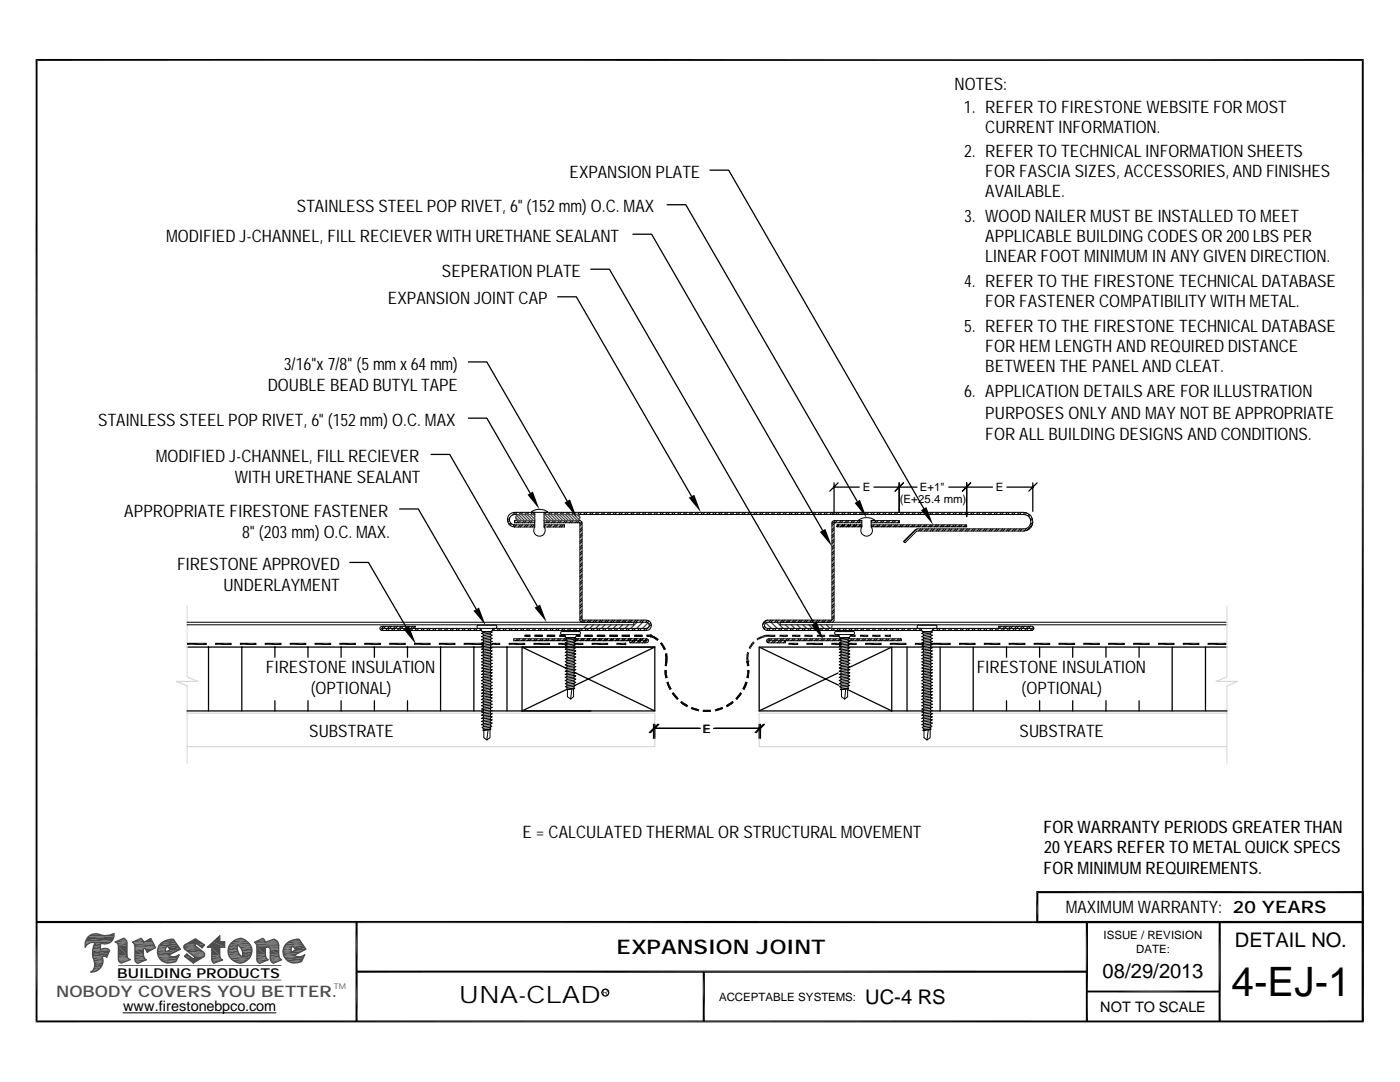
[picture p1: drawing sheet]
<svg xmlns="http://www.w3.org/2000/svg" width="279mm" height="216mm" viewBox="0 0 279 216" stroke-linecap="round" stroke-linejoin="round" font-family="sans-serif">
<defs><g id="words">
<text font-size="8.1" x="245.7" y="198.7">4-EJ-1</text>
<text font-size="4.8" x="91.6" y="200.1">UNA-CLAD</text>
<g font-size="4">
<text x="123" y="190.4">EXPANSION JOINT</text>
<text x="246.5" y="189">DETAIL NO.</text>
<text x="220" y="195.1">08/29/2013</text>
<text x="172.6" y="200.3">UC-4 RS</text>
</g>
<g font-size="3.4">
<text x="190.5" y="18">NOTES:</text>
<text x="192.4" y="22.5">1. REFER TO FIRESTONE WEBSITE FOR MOST</text>
<text x="196.6" y="26.5">CURRENT INFORMATION.</text>
<text x="113.7" y="35.5">EXPANSION PLATE</text>
<text x="192.4" y="31.4">2. REFER TO TECHNICAL INFORMATION SHEETS</text>
<text x="196.6" y="35.4">FOR FASCIA SIZES, ACCESSORIES, AND FINISHES</text>
<text x="196.6" y="39.4">AVAILABLE.</text>
<text x="59.3" y="42.4">STAINLESS STEEL POP RIVET, 6&quot; (152mm) O.C. MAX</text>
<text x="192.4" y="44.4">3. WOOD NAILER MUST BE INSTALLED TO MEET</text>
<text x="33.1" y="48.3">MODIFIED J-CHANNEL, FILL RECIEVER WITH URETHANE SEALANT</text>
<text x="196.6" y="48.3">APPLICABLE BUILDING CODES OR 200LBS PER</text>
<text x="196.6" y="52.3">LINEAR FOOT MINIMUM IN ANY GIVEN DIRECTION.</text>
<text x="88.2" y="55.3">SEPERATION PLATE</text>
<text x="192.4" y="57.3">4. REFER TO THE FIRESTONE TECHNICAL DATABASE</text>
<text x="77.4" y="60.7">EXPANSION JOINT CAP</text>
<text x="196.6" y="61.3">FOR FASTENER COMPATIBILITY WITH METAL.</text>
<text x="192.4" y="66.3">5. REFER TO THE FIRESTONE TECHNICAL DATABASE</text>
<text x="196.6" y="70.2">FOR HEMLENGTH AND REQUIRED DISTANCE</text>
<text x="53.4" y="77.9">DOUBLE BEAD BUTYL TAPE</text>
<text x="56.6" y="73.7">3/16&quot;x 7/8&quot; (5mmx64mm)</text>
<text x="196.6" y="74.3">BETWEEN THE PANEL AND CLEAT.</text>
<text x="192.4" y="79.1">6. APPLICATION DETAILS ARE FOR ILLUSTRATION</text>
<text x="196.6" y="83.6">PURPOSES ONLY AND MAY NOT BE APPROPRIATE</text>
<text x="19.6" y="85">STAINLESS STEEL POP RIVET, 6&quot; (152mm) O.C. MAX</text>
<text x="196.6" y="87.8">FOR ALL BUILDING DESIGNS AND CONDITIONS.</text>
<text x="31.1" y="92.2">MODIFIED J-CHANNEL, FILL RECIEVER</text>
<text x="46.9" y="96.4">WITH URETHANE SEALANT</text>
<text x="24.8" y="103.1">APPROPRIATE FIRESTONE FASTENER</text>
<text x="48.3" y="107.3">8&quot; (203mm) O.C. MAX.</text>
<text x="35.3" y="113.7">FIRESTONE APPROVED</text>
<text x="44.6" y="117.9">UNDERLAYMENT</text>
<text x="53.1" y="134.3">FIRESTONE INSULATION</text>
<text x="194.9" y="134.3">FIRESTONE INSULATION</text>
<text x="62" y="138.5">(OPTIONAL)</text>
<text x="203.9" y="138.5">(OPTIONAL)</text>
<text x="61.7" y="147.2">SUBSTRATE</text>
<text x="203.5" y="147.2">SUBSTRATE</text>
<text x="104.3" y="167.3">E = CALCULATED THERMAL OR STRUCTURAL MOVEMENT</text>
<text x="208.3" y="166.1">FOR WARRANTY PERIODS GREATER THAN</text>
<text x="208.4" y="170.3">20YEARS REFER TO METAL QUICK SPECS</text>
<text x="208.3" y="174.5">FOR MINIMUMREQUIREMENTS.</text>
<text x="212.7" y="182.2">MAXIMUMWARRANTY: 20 YEARS</text>
</g>
<text font-size="3.2" fill="#4c4c4c" x="11.2" y="198.9">NOBODY COVERS YOU BETTER.</text>
<g font-size="2.9">
<text x="24.6" y="201.8">www.firestonebpco.com</text>
<text x="219.6" y="201.9">NOT TO SCALE</text>
</g>
<text font-size="2.7" x="23.4" y="195.1">BUILDING PRODUCTS</text>
<g font-size="2.3">
<text x="172.2" y="98">E</text>
<text x="179.6" y="100.3">(E+25.4 mm)</text>
<text x="183.6" y="98">E+1&quot;</text>
<text x="198.7" y="98">E</text>
<text x="140.2" y="146.2">E</text>
<text x="220.2" y="187.4">ISSUE / REVISION</text>
<text x="226.8" y="190.2">DATE:</text>
<text x="143.5" y="199.7">ACCEPTABLE SYSTEMS:</text>
</g>
<text font-size="1.6" fill="#4c4c4c" x="66.6" y="197.3">TM</text>
<text font-size="1.6" x="120.1" y="198.5">R</text>
</g></defs>
<g fill="none" stroke="#000" stroke-width=".25">
<path d="M141.7 34h3.7l39 67.5M111.3 59.2h3.7l23 39.8M117.9 53.7h3.7l40.9 70.7M126.3 46.7h3.7l34.2 59.1M133.1 40.9h3.8l34.2 59.1M93.5 72.2h3.7l16 27.8M86 90.7h3.7l17.5 30.2M93.5 83.4h3.7l8.6 15M166.5 96.4v6.3M166.5 97.2h5M167.3 96.4l-1.7 1.6M174.4 97.2h8.6"/>
<path d="M179.5 96.4v5.8M180.3 96.4l-1.7 1.6M189.4 97.2h8.7M192.9 96.4v6.7M193.7 96.4l-1.6 1.6M201 97.2h5.1M206.1 96.4v5.6M207 96.4l-1.7 1.6M69.8 112.2h3.7l7.7 13.1M79.8 101.6h3.7l11.5 19.9M37.3 129.1h59.2M41.6 129.1v12.8"/>
<path d="M48.3 129.1v12.8M54.9 129.1v2M54.9 139.8v2.1M61.5 129.1v2M61.5 139.8v2.1M68.1 129.1v2M68.1 139.8v2.1M74.7 129.1v2M74.7 139.8v2.1M81.3 129.1v2M81.3 139.8v2.1M87.9 129.1v12.8"/>
<path d="M94.6 129.1v12.8M97.9 129.1h15.3M101.2 129.1v12.8M104.2 129.1h26.5l-15.9 7.6M112.8 133.3l-8.6-4.2v12.8M113 133.3l.2 .1M113.1 137.6l-8.9 4.3M114.6 129.1h16.1v12.8h-26.5M114.6 134.1l.1 .1M114.9 134.3l15.8 7.6M151.8 129.1h16.1M167.3 134.3l-15.8 7.6"/>
<path d="M167.4 136.7l-15.9-7.6v12.8h26.5M169.1 137.6l8.9 4.3M169.2 129.1h15.1M169.3 133.3l8.7-4.2v12.8M181 129.1v12.8M185.7 129.1h59.2M187.6 129.1v12.8M194.2 129.1v12.8M200.9 129.1v2M200.9 139.8v2.1M207.5 129.1v2M207.5 139.8v2.1"/>
<path d="M214.1 129.1v2M214.1 139.8v2.1M220.7 129.1v2M220.7 139.8v2.1M227.3 129.1v2M227.3 139.8v2.1M233.9 129.1v12.8M240.6 129.1v12.8M37.3 141.9h59.2M98.1 141.9h19.8M130.4 145.3h9.4M130.4 144.5v2.8"/>
<path d="M130.7 144.5v2.8M131.3 144.5l-1.7 1.7M131.5 144.5l-1.7 1.7M142.4 145.3h9.4M151.5 144.5v2.8M151.8 144.5v2.8M152.4 144.5l-1.7 1.7M152.6 144.5l-1.7 1.7M178 141.9h6.3M186 141.9h58.9"/>
</g>
<g fill="none" stroke="#4c4c4c" stroke-width=".25">
<path d="M102.9 103.3l.6 .6M103.1 102.8l1 1.1M103.5 102.7l1.2 1.2M103.5 103.9h3.2M104.1 102.7l1.2 1.2M104.6 102.7l1.3 1.2M105.2 102.7l1.3 1.2M105.8 102.7l.9 .9M106.4 102.7l.3 .3M106.7 102.7h-3.2a.61 .61 0 0 0-.6 .6 .61 .61 0 0 0 .6 .6M108.6 102.7h6.5a.61 .61 0 0 1 .6 .6 .61 .61 0 0 1-.6 .6h-6.5M108.6 103.7l.2 .2"/>
<path d="M108.6 103.1l.8 .8M108.7 102.7l1.3 1.2M109.3 102.7l1.2 1.2M109.9 102.7l1.2 1.2M110.5 102.7l1.2 1.2M111.1 102.7l1.2 1.2M111.6 102.7l1.3 1.2M112.2 102.7l1.3 1.2M112.8 102.7l1.2 1.2M113.4 102.7l1.2 1.2M114 102.7l1.2 1.2M114.6 102.7l1 1"/>
<path d="M115.1 102.7l.6 .5M116.5 124.2h.1M117.2 124.7l-.7 .7M117.7 124.2h.1M118.4 124.7l-.7 .7M118.9 124.2h.1M119.6 124.7l-.7 .7M120.1 124.2h.1M120.7 124.7l-.7 .7M121.2 124.2h.1M121.9 124.7l-.7 .7M122.4 124.2h.1"/>
<path d="M123.1 124.7l-.7 .7M123.6 124.2h.1M124.2 124.7l-.7 .7M124.8 124.2h.1M125.4 124.7l-.7 .7M125.9 124.2h.1M127.1 124.2l-1.2 1.2M128.3 124.2l-1.3 1.2M129.3 124.3l-1.1 1.1M152.8 124.3l1.2 1.1M153.9 124.2l1.2 1.2M155.1 124.2l1.2 1.2"/>
<path d="M156.2 124.2h.1M156.8 124.7l.7 .7M157.4 124.2h.1M157.9 124.7l.7 .7M158.6 124.2h.1M159.1 124.7l.7 .7M159.7 124.2h.1M160.2 124.7l.8 .7M160.9 124.2h.1M161.4 124.7l.7 .7M162.1 124.2h.1M162.6 124.7l.7 .7"/>
<path d="M163.2 124.2h.1M163.7 124.7l.8 .7M164.4 124.2h.1M164.9 124.7l.8 .7M165.6 124.2h.1M165.8 124.2h.1M166.1 124.7l-.3 .7"/>
</g>
<g fill="none" stroke="#000" stroke-width=".2">
<path d="M101.7 103.8l-.4 .3M101.7 103.3l-.4 .5M101.9 104.4l-.3 .2M102.1 104.5l-.3 .3M102.7 104.7l-.4 .4M102.7 105.2a1.46 1.46 0 0 1-1.4-1.5 1.46 1.46 0 0 1 1.4-1.5h101.6a1.86 1.86 0 0 1 1.8 1.9 1.86 1.86 0 0 1-1.8 1.9h-21.3l-2.4 2.3-.3-.2M102.7 104.7h4M102.7 105.2h4M102.7 103.9h.1M102.8 102.2l-.5 .5M103.1 104.7l-.4 .5M103.2 102.2l-.4 .5"/>
<path d="M103.5 103.9l-.4 .4M103.8 104.7l-.4 .5M103.9 103.9l-.4 .4M104 102.2l-.4 .5M104.3 104.7l-.5 .5M104.4 102.2l-.4 .5M104.6 103.9l-.3 .4M105 104.7l-.4 .5M105.1 103.9l-.5 .4M105.2 102.2l-.5 .5M105.4 104.7l-.4 .5M105.6 102.2l-.4 .5"/>
<path d="M105.8 103.9l-.4 .4M106.1 102.2a2.52 2.52 0 0 1 3.1 0M106.1 102.2h.1M106.2 104.7l-.5 .5M106.3 103.9l-.5 .4M106.3 102.7l.4-.5v3M106.3 102.2l-.4 .5M106.6 104.7l-.4 .5M106.7 102.7h-4a1.04 1.04 0 0 0-1 1 1.04 1.04 0 0 0 1 1M106.7 105.2a1.16 1.16 0 0 0 .2 1.5 1.16 1.16 0 0 0 1.5 0 1.16 1.16 0 0 0 .2-1.5M106.7 104.2l-.1 .1M106.7 103.9h-4v.4h4"/>
<path d="M108.6 103.9h7.1l.5 .4v19.4h12.7a1.04 1.04 0 0 1 1.1 1.1 1.04 1.04 0 0 1-1.1 1h-30.7M108.6 104.3h7.1l.1 19.7 .4 .2h12.7a.61 .61 0 0 1 .7 .6 .61 .61 0 0 1-.7 .6h-30.5l-.3 .6M108.6 102.7h95.7a1.44 1.44 0 0 1 1.4 1.4 1.44 1.44 0 0 1-1.4 1.4h-21.2l-.5 .3-2.3 2.2M108.6 104.7h4v.5h-4M108.6 102.2v3M108.7 102.2l-.1 .1M108.9 104.7l-.3 .4M109.2 102.2l-.5 .5M109.2 102.2h.1M109.3 103.9l-.4 .4M109.7 104.7l-.4 .5M109.8 103.9l-.5 .4"/>
<path d="M109.8 102.2l-.4 .5M110.1 104.7l-.4 .5M110.2 102.2l-.4 .5M110.5 103.9l-.4 .4M110.9 104.7l-.5 .5M110.9 103.9l-.4 .4M111 102.2l-.4 .5M111.3 104.7l-.4 .5M111.4 102.2l-.4 .5M111.7 103.9l-.4 .4M112 104.7l-.4 .5M112.1 103.9l-.4 .4"/>
<path d="M112.2 102.2l-.4 .5M112.4 104.7l-.4 .5M112.6 102.2l-.4 .5M112.9 103.9l-.5 .4M113.3 103.9l-.4 .4M113.3 102.2l-.4 .5M113.7 102.2l-.4 .5M114 103.9l-.4 .4M114.4 103.9l-.4 .4M114.5 102.2l-.4 .5M114.9 102.2l-.4 .5M115.2 103.9l-.4 .4"/>
<path d="M115.6 103.9l-.4 .4M115.7 102.2l-.4 .5M116.1 102.2l-.4 .5M116.1 104.1l-.4 .4M116.2 104.5l-.5 .4M116.2 105.7l-.5 .4M116.2 106.8l-.5 .5M116.2 108l-.5 .5M116.2 109.2l-.5 .4M116.2 110.4l-.5 .4M116.2 113.9l-.5 .4M116.2 117.4l-.5 .4"/>
<path d="M116.2 119.7l-.5 .4M116.2 107.6l-.5 .4M116.2 111.1l-.5 .4M116.2 113.5l-.5 .4M116.2 114.6l-.5 .5M116.2 117l-.5 .4M116.2 111.5l-.5 .5M116.2 112.7l-.5 .4M116.2 115.1l-.5 .4M116.2 116.2l-.5 .4M116.2 118.6l-.5 .4M116.2 105.3l-.5 .4"/>
<path d="M116.2 106.5l-.5 .3M116.2 108.8l-.5 .4M116.2 110l-.5 .4M116.2 112.3l-.5 .4M116.2 115.8l-.5 .4M116.2 118.2l-.5 .4M116.2 119.3l-.5 .4M116.8 102.2l-.4 .5M117.3 102.2l-.5 .5M118 102.2l-.4 .5M118.4 102.2l-.4 .5M119.2 102.2l-.4 .5"/>
<path d="M119.6 102.2l-.4 .5M120.4 102.2l-.5 .5M120.8 102.2l-.4 .5M121.5 102.2l-.4 .5M122 102.2l-.5 .5M122.7 102.2l-.4 .5M123.1 102.2l-.4 .5M123.9 102.2l-.5 .5M124.3 102.2l-.4 .5M125.1 102.2l-.5 .5M125.4 102.2l-.3 .5M126.2 102.2l-.4 .5"/>
<path d="M126.6 102.2l-.4 .5M127.4 102.2l-.4 .5M127.8 102.2l-.4 .5M128.6 102.2l-.5 .5M128.9 102.2l-.3 .5M129.7 102.2l-.4 .5M130.1 102.2l-.4 .5M130.9 102.2l-.4 .5M131.3 102.2l-.4 .5M132 102.2l-.3 .5M132.5 102.2l-.5 .5M133.2 102.2l-.4 .5"/>
<path d="M133.6 102.2l-.4 .5M134.4 102.2l-.4 .5M134.8 102.2l-.4 .5M135.6 102.2l-.4 .5M136 102.2l-.4 .5M136.7 102.2l-.4 .5M137.2 102.2l-.5 .5M137.9 102.2l-.4 .5M138.3 102.2l-.4 .5M139.1 102.2l-.5 .5M139.5 102.2l-.4 .5M140.3 102.2l-.5 .5"/>
<path d="M140.7 102.2l-.4 .5M141.4 102.2l-.4 .5M141.8 102.2l-.4 .5M142.6 102.2l-.4 .5M143 102.2l-.4 .5M143.8 102.2l-.5 .5M144.2 102.2l-.4 .5M144.9 102.2l-.4 .5M145.3 102.2l-.4 .5M146.1 102.2l-.4 .5M146.5 102.2l-.4 .5M147.3 102.2l-.4 .5"/>
<path d="M147.7 102.2l-.4 .5M148.4 102.2l-.4 .5M148.8 102.2l-.4 .5M149.6 102.2l-.4 .5M150 102.2l-.4 .5M150.8 102.2l-.4 .5M151.2 102.2l-.4 .5M151.9 102.2l-.4 .5M152.4 102.2l-.5 .5M153.1 102.2l-.4 .5M153.5 102.2l-.4 .5M154.3 102.2l-.4 .5"/>
<path d="M154.7 102.2l-.4 .5M155.4 102.2l-.4 .5M155.9 102.2l-.5 .5M156.6 102.2l-.4 .5M157 102.2l-.4 .5M157.8 102.2l-.4 .5M158.2 102.2l-.4 .5M159 102.2l-.5 .5M159.4 102.2l-.4 .5M160.1 102.2l-.4 .5M160.5 102.2l-.4 .5M161.3 102.2l-.4 .5"/>
<path d="M161.7 102.2l-.4 .5M162.5 102.2l-.4 .5M162.9 102.2l-.4 .5M163.6 102.2l-.4 .5M164 102.2l-.4 .5M164.8 102.2l-.4 .5M165.2 102.2l-.4 .5M166 102.2l-.4 .5M166.4 102.2l-.4 .5M166.5 104.5l-.5 .4M166.5 108l-.5 .5M166.5 110.4l-.5 .4"/>
<path d="M166.5 111.5l-.5 .5M166.5 113.9l-.5 .4M166.5 117.4l-.5 .4M166.5 119.7l-.5 .4M166.5 105.3l-.5 .4M166.5 106.5l-.5 .4M166.5 107.6l-.5 .4M166.5 108.8l-.5 .4M166.5 111.1l-.5 .4M166.5 114.6l-.5 .5M166.5 117l-.5 .4M166.5 118.2l-.5 .4"/>
<path d="M166.5 105.7l-.5 .4M166.5 106.9l-.5 .4M166.5 109.2l-.5 .4M166.5 112.7l-.5 .4M166.5 115.1l-.5 .4M166.5 116.2l-.5 .4M166.5 118.6l-.5 .4M166.5 110l-.5 .4M166.5 112.3l-.5 .4M166.5 113.5l-.5 .4M166.5 115.8l-.5 .4M166.5 119.3l-.5 .4"/>
<path d="M166.7 103.9l-.7 .6M167 105.1h5M167.1 103.9l-.4 .4M167.1 102.2l-.3 .5M167.4 104.7l-.4 .4M167.6 102.2l-.5 .5M167.9 103.9l-.5 .4M168.2 104.7l-.4 .4M168.2 103.9l-.3 .4M168.3 102.2l-.4 .5M168.6 104.7l-.4 .4M168.7 102.2l-.4 .5"/>
<path d="M169 103.9l-.4 .4M169.3 104.7l-.3 .4M169.4 103.9l-.4 .4M169.5 102.2l-.4 .5M169.8 104.7l-.5 .4M169.9 102.2l-.4 .5M170.2 103.9l-.4 .4M170.5 104.7l-.4 .4M170.6 103.9l-.4 .4M170.6 102.2l-.4 .5M170.9 104.7l-.4 .4M171.1 102.2l-.5 .5"/>
<path d="M171.3 103.9l-.4 .4M171.4 103.8a2.52 2.52 0 0 1 3.1 0M171.4 103.8l.6 .1M171.4 103.8h.1M171.7 104.7l-.4 .4M171.7 103.9l-.4 .4M171.8 102.2l-.4 .5M172 103.9h-5.5l-.4 .2-.1 19.6h-12.8a1.04 1.04 0 0 0-1 1.1 1.04 1.04 0 0 0 1 1h30.8M172 104.3h-5.5v19.4l-.3 .4-13 .1a.61 .61 0 0 0-.6 .6 .61 .61 0 0 0 .6 .6h30.6M172 105.1a1.17 1.17 0 0 0 .1 1.6 1.17 1.17 0 0 0 1.6 0 1.17 1.17 0 0 0 .2-1.6M172 104.8l-.3 .3M172 104.7h-5v.4"/>
<path d="M172 103.9v1.2M172.3 102.2l-.5 .5M173 102.2l-.4 .5M173.4 102.2l-.4 .5M173.9 104.7h19v.4h-19M173.9 104.3h5.6v-.4h-5.6v1.2M174 104.7l-.1 .2M174.1 103.9l-.2 .2M174.2 102.2l-.5 .5M174.5 104.7l-.5 .4M174.5 103.8l-.1 .1M174.5 103.8h.1"/>
<path d="M174.6 102.2l-.4 .5M174.8 103.9l-.3 .4M175.2 104.7l-.4 .4M175.3 103.9l-.5 .4M175.3 102.2l-.4 .5M175.6 104.7l-.4 .4M175.8 102.2l-.5 .5M176 103.9l-.4 .4M176.4 104.7l-.5 .4M176.4 103.9l-.4 .4M176.5 102.2l-.4 .5M176.8 104.7l-.4 .4"/>
<path d="M176.9 102.2l-.4 .5M177.2 103.9l-.4 .4M177.5 104.7l-.4 .4M177.6 103.9l-.4 .4M177.7 102.2l-.5 .5M178 104.7l-.5 .4M178.1 102.2l-.4 .5M178.4 103.9l-.5 .4M178.7 104.7l-.4 .4M178.8 103.9l-.4 .4M178.9 102.2l-.5 .5M179.1 104.7l-.4 .4"/>
<path d="M179.2 102.2l-.3 .5M179.5 104l-.4 .3M179.9 104.7l-.4 .4M180 102.2l-.4 .5M180.3 104.7l-.4 .4M180.4 102.2l-.4 .5M181.1 104.7l-.5 .4M181.2 102.2l-.4 .5M181.5 104.7l-.4 .4M181.6 102.2l-.4 .5M182.2 104.7l-.4 .4M182.4 102.2l-.5 .5"/>
<path d="M182.6 104.7l-.4 .4M182.8 102.2l-.4 .5M182.9 105.6l-2.5 2.5M183.4 104.7l-.4 .4M183.5 102.2l-.4 .5M183.7 105.5l-.4 .5M183.8 104.7l-.4 .4M183.9 102.2l-.4 .5M184.1 105.5l-.4 .5M184.6 104.7l-.5 .4M184.7 102.2l-.4 .5M184.9 105.5l-.4 .5"/>
<path d="M185 104.7l-.4 .4M185.1 102.2l-.4 .5M185.3 105.5l-.4 .5M185.7 104.7l-.4 .4M185.8 102.2l-.3 .5M186.1 105.5l-.5 .5M186.1 104.7l-.4 .4M186.3 102.2l-.5 .5M186.5 105.5l-.4 .5M186.9 104.7l-.4 .4M187 102.2l-.4 .5M187.2 105.5l-.4 .5"/>
<path d="M187.3 104.7l-.4 .4M187.5 102.2l-.5 .5M187.7 105.5l-.5 .5M188.1 104.7l-.4 .4M188.2 102.2l-.4 .5M188.4 105.5l-.4 .5M188.5 104.7l-.4 .4M188.6 102.2l-.4 .5M188.8 105.5l-.4 .5M189.2 104.7l-.4 .4M189.4 102.2l-.4 .5M189.6 105.5l-.5 .5"/>
<path d="M189.7 104.7l-.5 .4M189.8 102.2l-.4 .5M190 105.5l-.4 .5M190.4 104.7l-.4 .4M190.5 102.2l-.4 .5M190.8 105.5l-.5 .5M190.8 104.7l-.4 .4M191 102.2l-.5 .5M191.1 105.5l-.3 .5M191.6 104.7l-.4 .4M191.7 102.2l-.4 .5M191.9 105.5l-.4 .5"/>
<path d="M192 104.7l-.4 .4M192.1 102.2l-.4 .5M192.3 105.5l-.4 .5M192.7 104.7l-.4 .4M192.9 102.2l-.5 .5M192.9 105l-.2 .1M193.1 105.5l-.4 .5M193.3 102.2l-.4 .5M193.5 105.5l-.4 .5M194.1 102.2l-.5 .5M194.3 105.5l-.5 .5M194.5 102.2l-.4 .5"/>
<path d="M194.6 105.5l-.3 .5M195.2 102.2l-.4 .5M195.4 105.5l-.4 .5M195.6 102.2l-.4 .5M195.8 105.5l-.4 .5M196.4 102.2l-.4 .5M196.6 105.5l-.4 .5M196.8 102.2l-.4 .5M197 105.5l-.4 .5M197.6 102.2l-.5 .5M197.8 105.5l-.4 .5M198 102.2l-.4 .5"/>
<path d="M198.2 105.5l-.4 .5M198.7 102.2l-.4 .5M198.9 105.5l-.4 .5M199.1 102.2l-.4 .5M199.3 105.5l-.4 .5M199.9 102.2l-.4 .5M200.1 105.5l-.4 .5M200.3 102.2l-.4 .5M200.5 105.5l-.4 .5M201.1 102.2l-.4 .5M201.3 105.5l-.4 .5M201.5 102.2l-.4 .5"/>
<path d="M201.7 105.5l-.4 .5M202.2 102.2l-.4 .5M202.4 105.5l-.4 .5M202.6 102.2l-.4 .5M202.9 105.5l-.5 .5M203.4 102.2l-.4 .5M203.6 105.5l-.4 .5M203.8 102.2l-.4 .5M204 105.5l-.4 .5M204.6 102.3l-.4 .4M204.9 102.4l-.3 .3M204.9 105.4l-.5 .6"/>
<path d="M205.4 102.6l-.3 .3M205.6 102.8l-.3 .3M205.9 103.3l-.3 .2M206 103.5l-.3 .4M206 104.7l-1.1 1.2M206.1 104.2l-.5 .6M37.3 124.2h89.2v.5h-89.2M76.2 125.4h19.7l.3 .6h1.9M76.6 125l-.7 .6M77 125l-.8 .8M77.7 125l-.8 .8M78.1 125l-.8 .8"/>
<path d="M78.9 125l-.8 .8M79.3 125l-.8 .8M80.1 125l-.9 .8M80.5 125l-.8 .8M81.2 125l-.8 .8M81.7 125l-.9 .8M82.4 125l-.8 .8M82.8 125h-6.6a.42 .42 0 0 0-.4 .4 .42 .42 0 0 0 .4 .4h19.9M82.8 125l-.8 .8M82.8 125v.4M83.2 125.4l-.4 .4M83.6 125.4l-.4 .4"/>
<path d="M84.3 125.4l-.4 .4M84.8 125.4l-.5 .4M85.5 125.4l-.4 .4M85.9 125.4l-.4 .4M86.7 125.4l-.4 .4M87.1 125.4l-.4 .4M87.8 125.4l-.4 .4M88.3 125.4l-.5 .4M89 125.4l-.4 .4M89.5 125.4l-.5 .4M90.2 125.4l-.4 .4M90.6 125.4l-.4 .4"/>
<path d="M91.4 125.4l-.5 .4M91.8 125.4l-.4 .4M92.5 125.4l-.4 .4M92.9 125.4l-.4 .4M93.7 125.4l-.4 .4M94.1 125.4l-.4 .4M94.9 125.4l-.5 .4M95.3 124.8h3.7l.1 .4-.1 .2h-3.7zM95.3 125.4l-.4 .4M96 125.5l-.4 .3M96.1 126.4l.4-.2 1.4-.2 .4 .1-.4 .2-1.4 .2zM96.1 136.4l.4-.2 1.4-.2 .4 .1-.4 .3-1.4 .2z"/>
<path d="M96.1 137.1l.4-.2 1.4-.2 .4 .1-.4 .2-1.4 .2zM96.1 137.7l.4-.2 1.4-.2 .4 .1-.4 .2-1.4 .2zM96.1 138.3l.4-.2 1.4-.2 .4 .1-.4 .2-1.4 .2zM96.1 138.9l.4-.2 1.4-.1h.4l-.4 .3-1.4 .2zM96.1 139.6l.4-.2 1.4-.3 .4 .2-.4 .2-1.4 .2zM96.1 135.8l.4-.2 1.4-.2 .4 .1-.4 .2-1.4 .2zM96.1 135.2l.4-.2 1.4-.2 .4 .1-.4 .2-1.4 .2zM96.1 134.6l.4-.2 1.4-.2h.4l-.4 .3-1.4 .2zM96.1 133.9l.4-.2 1.4-.2 .4 .1-.4 .3-1.4 .1zM96.1 133.3l.4-.2 1.4-.2 .4 .1-.4 .2-1.4 .2zM96.1 132.7l.4-.2 1.4-.2 .4 .1-.4 .2-1.4 .2zM96.1 132.1l.4-.2 1.4-.2h.4l-.4 .3-1.4 .2z"/>
<path d="M96.1 131.4l.4-.2 1.4-.2 .4 .1-.4 .2-1.4 .2zM96.1 130.8l.4-.2 1.4-.2 .4 .1-.4 .2-1.4 .2zM96.1 130.2l.4-.2 1.4-.2 .4 .1-.4 .2-1.4 .2zM96.1 129.5l.4-.2 1.4-.1h.4l-.4 .3-1.4 .2zM96.1 128.9l.4-.2 1.4-.2 .4 .1-.4 .2-1.4 .2zM96.1 128.3l.4-.2 1.4-.2 .4 .1-.4 .2-1.4 .2zM96.1 127.7l.4-.2 1.4-.2 .4 .1-.4 .2-1.4 .2zM96.1 127l.4-.2 1.4-.2 .4 .1-.4 .3-1.4 .2zM96.1 125.7v.1M96.5 126.5v.3M96.5 127.2v.3M96.5 127.8v.3"/>
<path d="M96.5 128.3v.4M96.5 129v.3M96.5 129.7v.3M96.5 130.3v.3M96.5 130.9v.3M96.5 131.5v.4M96.5 132.2v.3M96.5 132.8v.3M96.5 133.4v.3M96.5 134v.4M96.5 134.7v.3M96.5 135.3v.3"/>
<path d="M96.5 135.9v.3M96.5 136.6v.3M96.5 137.2v.3M96.5 137.8v.3M96.5 138.4v.3M96.5 139.1v.3M96.5 139.7v.3M97.9 126.3v.3M97.9 127v.3M97.9 127.6v.3M97.9 128.2v.3M97.9 128.8v.4"/>
<path d="M97.9 129.5v.3M97.9 130.1v.3M97.9 130.7v.3M97.9 131.3v.4M97.9 132v.3M97.9 132.6v.3M97.9 133.2v.3M97.9 133.9v.3M97.9 134.5v.3M97.9 135.1v.3M97.9 135.7v.3M97.9 136.4v.3"/>
<path d="M97.9 137v.3M97.9 137.6v.3M97.9 138.2v.4M97.9 138.9v.2M97.9 139.5v.3M98.1 126h-1.9l.3 .2M98.8 125.4l-.4 .4M99.6 125.4l-.5 .4M99.9 125.4l-.3 .4M100.7 125.4l-.4 .4M101.1 125.4l-.4 .4M101.9 125.4l-.4 .4"/>
<path d="M102.3 125.4l-.4 .4M102.5 127.5h.1M103 125.4l-.3 .4M103.3 127.5l-.4 .3M103.5 125.4l-.5 .4M103.8 127.5l-.5 .3M104.2 125.4l-.4 .4M104.5 127.5l-.4 .3M104.6 125.4l-.4 .4M104.9 127.5l-.4 .3M105.4 125.4l-.4 .4M105.7 127.5l-.5 .3"/>
<path d="M105.8 125.4l-.4 .4M106.1 127.5l-.4 .3M106.6 125.4l-.4 .4M106.8 127.5l-.4 .3M107 125.4l-.4 .4M107.3 127.5l-.5 .3M107.7 125.4l-.4 .4M108 127.5l-.4 .3M108.2 125.4l-.5 .4M108.4 127.5l-.4 .3M108.9 125.4l-.4 .4M109.2 127.5l-.4 .3"/>
<path d="M109.3 125.4l-.4 .4M109.6 127.5l-.4 .3M110.1 125.4l-.5 .4M110.4 127.5l-.5 .3M110.5 125.4l-.4 .4M110.8 127.5l-.4 .3M111.3 125.4l-.5 .4M111.5 127.5l-.4 .3M111.7 125.4l-.4 .4M111.9 127.5l-.4 .3M112 126h3.7l.1 .4-.1 .2h-3.7l-.1-.2zM112.4 125.4l-.4 .4"/>
<path d="M112.6 126.6l.3 .7h1.9M112.7 127.5l-.4 .3M112.7 126.7v.4M112.8 127.7l.4-.2 1.4-.2h.3l-.3 .3-1.4 .2zM112.8 128.3l.4-.2 1.4-.2 .3 .1-.3 .2-1.4 .2zM112.8 128.9l.4-.2 1.4-.2 .3 .1-.3 .2-1.4 .2zM112.8 129.5l.4-.2 1.4-.2 .3 .1-.3 .3-1.4 .2zM112.8 130.2l.4-.2 1.4-.2 .3 .1-.3 .2-1.4 .2zM112.8 130.8l.4-.2 1.4-.2 .3 .1-.3 .2-1.4 .2zM112.8 131.4l.4-.2 1.4-.2 .3 .1-.3 .2-1.4 .2zM112.8 132l.4-.2 1.4-.1h.3l-.3 .3-1.4 .2zM112.8 132.7l.4-.2 1.4-.3 .3 .2-.3 .2-1.4 .2z"/>
<path d="M112.8 133.3l.4-.2 1.4-.2 .3 .1-.3 .2-1.4 .2zM112.8 133.9l.4-.2 1.4-.2 .3 .1-.3 .2-1.4 .2zM112.8 134.6l.4-.2 1.4-.2h.3l-.3 .3-1.4 .2zM112.8 135.2l.4-.2 1.4-.2 .3 .1-.3 .2-1.4 .2zM112.8 135.8l.4-.2 1.4-.2 .3 .1-.3 .2-1.4 .2zM112.8 136.4l.4-.2 1.4-.2 .3 .1-.3 .3-1.4 .1zM112.8 125.4l-.4 .4M112.9 137l.3-.1 1.4-.2 .3 .1-.3 .1-1.4 .3zM112.9 127.7l-.2 .1M113 137.6l1.7-.3-.1 .2zM113.1 127.5l-.1 .1M113.2 127.8v.3"/>
<path d="M113.2 128.3v.4M113.2 129v.3M113.2 129.7v.3M113.2 130.3v.3M113.2 130.9v.3M113.2 131.5v.3M113.2 132.2v.3M113.2 132.8v.3M113.2 133.4v.3M113.2 134v.4M113.2 134.7v.3M113.2 135.3v.3"/>
<path d="M113.2 135.9v.3M113.2 136.5v.4M113.2 137.2v.3M113.6 125.4l-.4 .4M114 125.4l-.4 .4M114.1 137.5l-.2 2M114.5 137.5v1.5l-.6 .5-.7-.5v-1.4M114.6 127.8h14.4M114.6 127.6v.3M114.6 128.2v.3M114.6 128.8v.3M114.6 129.5v.3"/>
<path d="M114.6 130.1v.3M114.6 130.7v.3M114.6 131.3v.4M114.6 132v.2M114.6 132.6v.3M114.6 133.2v.3M114.6 133.8v.4M114.6 134.5v.3M114.6 135.1v.3M114.6 135.7v.3M114.6 136.4v.3M114.6 136.9v.4"/>
<path d="M114.8 125.4l-.5 .4M114.8 127.5h14.4a.41 .41 0 0 1 .2 .5 .41 .41 0 0 1-.4 .3h-3.3v-.5M115 127.5l-.4 .3M115.1 126.6l-.3 .7h-1.9l.3 .2h-10.7v.3h10.7M115.1 125.4l-.3 .4M115.4 127.5l-.4 .3M115.9 125.4l-.4 .4M116.2 123.2l-.5 .5M116.2 120.5l-.5 .4M116.2 120.9l-.5 .4M116.2 122.1l-.5 .4M116.2 121.7l-.5 .4"/>
<path d="M116.2 122.9l-.5 .3M116.2 127.5l-.4 .3M116.3 125.4l-.4 .4M116.4 123.7l-.4 .4M116.6 127.5l-.4 .3M116.8 123.7l-.4 .5M117.1 125.4l-.4 .4M117.4 127.5l-.4 .3M117.5 125.4l-.4 .4M117.6 123.7l-.5 .5M117.8 127.5l-.4 .3M118 123.7l-.4 .5"/>
<path d="M118.3 125.4l-.4 .4M118.5 127.5l-.4 .3M118.7 125.4l-.4 .4M118.7 123.7l-.4 .5M119 127.5l-.5 .3M119.2 123.7l-.5 .5M119.4 125.4l-.4 .4M119.7 127.5l-.4 .3M119.8 125.4l-.4 .4M119.9 123.7l-.4 .5M120.1 127.5l-.4 .3M120.3 123.7l-.4 .5"/>
<path d="M120.6 125.4l-.4 .4M120.9 127.5l-.4 .3M121 125.4l-.4 .4M121.1 123.7l-.5 .5M121.3 127.5l-.4 .3M121.5 123.7l-.4 .5M121.8 125.4l-.4 .4M122 127.5l-.4 .3M122.2 125.4l-.4 .4M122.3 123.7l-.5 .5M122.5 127.5l-.5 .3M122.7 123.7l-.4 .5"/>
<path d="M122.9 125.4l-.4 .4M123.2 127.5l-.4 .3M123.4 125.4l-.5 .4M123.4 123.7l-.4 .5M123.6 127.5l-.4 .3M123.8 123.7l-.4 .5M124.1 125.4l-.4 .4M124.4 127.5l-.4 .3M124.5 125.4l-.4 .4M124.6 123.7l-.4 .5M124.8 127.5l-.4 .3M124.9 128.3v.4"/>
<path d="M125 123.7l-.4 .5M125.3 125.4l-.4 .4M125.6 127.5l-.5 .3M125.7 125.4l-.4 .4M125.8 123.7l-.5 .5M126 127.5l-.4 .3M126.2 123.7l-.4 .5M126.4 125.4l-.4 .4M126.7 127.5l-.8 .8M126.9 125.4l-.5 .4M126.9 123.7l-.4 .5M127.1 127.5l-.8 .8"/>
<path d="M127.3 123.7l-.4 .5M127.6 125.4l-.4 .4M127.9 127.5l-.8 .8M128 125.4l-.4 .4M128.1 123.7l-.4 .5M128.3 127.5l-.8 .8M128.5 123.7l-.4 .5M128.8 125.4l-.4 .4M129.1 127.5l-.9 .8M129.2 123.8l-.3 .4M129.3 125.3l-.5 .5M129.3 127.6l-.6 .7"/>
<path d="M129.5 123.9l-.3 .3M129.9 124.3l-.4 .3M129.9 126.7v.4M130 124.6l-.5 .5M130 126.7l-.2 .4M149.4 132l-.4 .1M152.6 125l-.3 .3M152.8 125.2l-.3 .3M153.1 123.7l-.9 .9M153.4 125.4l-.4 .4M153.4 127.8h14.5M153.6 127.5l-.6 .6"/>
<path d="M153.8 125.4l-.4 .4M153.8 123.7l-.4 .5M154.1 127.5l-.9 .7M154.3 123.7l-.5 .5M154.5 125.4l-.4 .4M154.8 127.5l-.8 .8M154.9 125.4l-.4 .4M155 123.7l-.4 .5M155.2 127.5l-.8 .8M155.4 123.7l-.4 .5M155.7 125.4l-.4 .4M156 127.5l-.8 .8"/>
<path d="M156.1 125.4l-.4 .4M156.2 123.7l-.5 .5M156.4 127.5l-.8 .8M156.6 123.7l-.4 .5M156.7 127.9l-.4 .4M156.8 125.4l-.3 .4M157.1 127.5l-.4 .3v.5l-3.5-.1a.41 .41 0 0 1-.2-.4 .41 .41 0 0 1 .4-.3h14.5M157.3 125.4l-.5 .4M157.4 123.7l-.5 .5M157.6 127.5l-.5 .3M157.7 123.7l-.3 .5M158 125.4l-.4 .4"/>
<path d="M158.3 127.5l-.4 .3M158.5 125.4l-.5 .4M158.5 123.7l-.4 .5M158.7 127.5l-.4 .3M158.9 123.7l-.4 .5M159.2 125.4l-.4 .4M159.5 127.5l-.4 .3M159.6 125.4l-.4 .4M159.7 123.7l-.4 .5M159.9 127.5l-.4 .3M160.1 123.7l-.4 .5M160.4 125.4l-.4 .4"/>
<path d="M160.7 127.5l-.5 .3M160.8 125.4l-.4 .4M160.9 123.7l-.5 .5M161.1 127.5l-.4 .3M161.2 123.7l-.3 .5M161.5 125.4l-.4 .4M161.8 127.5l-.4 .3M162 125.4l-.5 .4M162 123.7l-.4 .5M162.2 127.5l-.4 .3M162.4 123.7l-.4 .5M162.7 125.4l-.4 .4"/>
<path d="M163 127.5l-.4 .3M163.1 125.4l-.4 .4M163.2 123.7l-.4 .5M163.4 127.5l-.4 .3M163.6 123.7l-.4 .5M163.9 125.4l-.5 .4M164.2 127.5l-.5 .3M164.3 125.4l-.4 .4M164.3 123.7l-.3 .5M164.6 127.5l-.4 .3M164.8 123.7l-.5 .5M165.1 125.4l-.5 .4"/>
<path d="M165.3 127.5l-.4 .3M165.5 125.4l-.4 .4M165.5 123.7l-.4 .5M165.7 127.5l-.4 .3M165.9 123.7l-.4 .5M166.2 125.4l-.4 .4M166.5 120.9l-.5 .4M166.5 123.2l-.5 .5M166.5 120.5l-.5 .4M166.5 122.1l-.5 .4M166.5 121.7l-.5 .4M166.5 122.9l-.5 .3"/>
<path d="M166.5 127.5l-.4 .3M166.6 125.4l-.4 .4M166.7 126h3.7l.1 .4-.1 .2h-3.7l-.1-.2zM166.9 127.5l-.4 .3M167.3 126.6l.3 .7h1.9M167.4 125.4l-.4 .4M167.4 126.7v.4M167.5 127.7l.4-.2 1.3-.2h.4l-.4 .3-1.3 .2zM167.5 128.3l.4-.2 1.3-.2 .4 .1-.4 .2-1.3 .2zM167.5 128.9l.4-.2 1.3-.2 .4 .1-.4 .2-1.3 .2zM167.5 129.5l.4-.2 1.3-.2 .4 .1-.4 .3-1.3 .2zM167.5 130.2l.4-.2 1.3-.2 .4 .1-.4 .2-1.3 .2z"/>
<path d="M167.5 130.8l.4-.2 1.3-.2 .4 .1-.4 .2-1.3 .2zM167.5 131.4l.4-.2 1.3-.2 .4 .1-.4 .2-1.3 .2zM167.5 132l.4-.2 1.3-.1h.4l-.4 .3-1.3 .2zM167.5 132.7l.4-.2 1.3-.3 .4 .2-.4 .2-1.3 .2zM167.5 133.3l.4-.2 1.3-.2 .4 .1-.4 .2-1.3 .2zM167.5 133.9l.4-.2 1.3-.2 .4 .1-.4 .2-1.3 .2zM167.5 134.6l.4-.2 1.3-.2h.4l-.4 .3-1.3 .2zM167.5 135.2l.4-.2 1.3-.2 .4 .1-.4 .2-1.3 .2zM167.5 135.8l.4-.2 1.3-.2 .4 .1-.4 .2-1.3 .2zM167.5 136.4l.4-.2 1.3-.2 .4 .1-.4 .3-1.3 .1zM167.6 137l.3-.1 1.3-.2 .3 .1-.3 .1-1.3 .3zM167.7 127.5l-.4 .3"/>
<path d="M167.7 137.6l1.7-.3-.2 .2zM167.8 127.8h-.1M167.8 125.4l-.4 .4M167.9 127.8v.3M167.9 128.3v.4M167.9 129v.3M167.9 129.7v.3M167.9 130.3v.3M167.9 130.9v.3M167.9 131.5v.3M167.9 132.2v.3M167.9 132.8v.3"/>
<path d="M167.9 133.4v.3M167.9 134v.4M167.9 134.7v.3M167.9 135.3v.3M167.9 135.9v.3M167.9 136.5v.4M167.9 137.2v.3M168.6 125.4l-.5 .4M168.8 137.5l-.2 2M169 125.4l-.4 .4M169.2 137.5v1.5l-.6 .5-.7-.5v-1.4M169.2 127.6v.3"/>
<path d="M169.2 128.2v.3M169.2 128.8v.3M169.2 129.5v.3M169.2 130.1v.3M169.2 130.7v.3M169.2 131.3v.4M169.2 132v.2M169.2 132.6v.3M169.2 133.2v.3M169.2 133.8v.4M169.2 134.5v.3M169.2 135.1v.3"/>
<path d="M169.2 135.7v.3M169.2 136.4v.3M169.2 136.9v.4M169.5 127.5h10.4v.3h-10.7M169.7 125.4l-.4 .4M169.8 126.6l-.3 .7h-1.9l.3 .2M170 127.5l-.4 .3M170.1 125.4l-.4 .4M170.4 127.5l-.4 .3M170.9 125.4l-.4 .4M171.2 127.5l-.4 .3M171.3 125.4l-.4 .4"/>
<path d="M171.6 127.5l-.4 .3M172.1 125.4l-.4 .4M172.3 127.5l-.4 .3M172.5 125.4l-.4 .4M172.8 127.5l-.5 .3M173.2 125.4l-.4 .4M173.5 127.5l-.4 .3M173.7 125.4l-.5 .4M173.9 127.5l-.4 .3M174.4 125.4l-.4 .4M174.7 127.5l-.4 .3M174.8 125.4l-.4 .4"/>
<path d="M175.1 127.5l-.4 .3M175.6 125.4l-.4 .4M175.9 127.5l-.5 .3M176 125.4l-.4 .4M176.3 127.5l-.4 .3M176.7 125.4l-.4 .4M177 127.5l-.4 .3M177.2 125.4l-.5 .4M177.5 127.5l-.5 .3M177.7 126.7v.4M177.9 125.4l-.4 .4M178.2 127.5l-.4 .3"/>
<path d="M178.4 125.4l-.5 .4M178.6 127.5l-.4 .3M179.1 125.4l-.4 .4M179.4 127.5l-.5 .3M179.5 125.4l-.4 .4M179.8 127.5l-.4 .3M180.3 125.4l-.5 .4M180.7 125.4l-.4 .4M181.4 125.4l-.4 .4M181.8 125.4l-.4 .4M182.6 125.4l-.4 .4M183 125.4l-.4 .4"/>
<path d="M183.1 124.8h3.8l.1 .4-.1 .2h-3.8zM183.8 125.4l.3 .6h1.8M183.8 125.4l-.5 .4M183.9 125.6l-.1 .2M183.9 126.4l.4-.2 1.4-.2 .4 .1-.4 .2-1.4 .2zM183.9 136.4l.4-.2 1.4-.2 .4 .1-.4 .3-1.4 .2zM183.9 137.1l.4-.2 1.4-.2 .4 .1-.4 .2-1.4 .2zM183.9 137.7l.4-.2 1.4-.2 .4 .1-.4 .2-1.4 .2zM183.9 138.3l.4-.2 1.4-.2 .4 .1-.4 .2-1.4 .2zM183.9 138.9l.4-.2 1.4-.1h.4l-.4 .3-1.4 .2zM183.9 139.6l.4-.2 1.4-.3 .4 .2-.4 .2-1.4 .2zM183.9 135.8l.4-.2 1.4-.2 .4 .1-.4 .2-1.4 .2z"/>
<path d="M183.9 135.2l.4-.2 1.4-.2 .4 .1-.4 .2-1.4 .2zM183.9 134.6l.4-.2 1.4-.2h.4l-.4 .3-1.4 .2zM183.9 133.9l.4-.2 1.4-.2 .4 .1-.4 .3-1.4 .1zM183.9 133.3l.4-.2 1.4-.2 .4 .1-.4 .2-1.4 .2zM183.9 132.7l.4-.2 1.4-.2 .4 .1-.4 .2-1.4 .2zM183.9 132.1l.4-.2 1.4-.2h.4l-.4 .3-1.4 .2zM183.9 131.4l.4-.2 1.4-.2 .4 .1-.4 .2-1.4 .2zM183.9 130.8l.4-.2 1.4-.2 .4 .1-.4 .2-1.4 .2zM183.9 130.2l.4-.2 1.4-.2 .4 .1-.4 .2-1.4 .2zM183.9 129.5l.4-.2 1.4-.1h.4l-.4 .3-1.4 .2zM183.9 128.9l.4-.2 1.4-.2 .4 .1-.4 .2-1.4 .2zM183.9 128.3l.4-.2 1.4-.2 .4 .1-.4 .2-1.4 .2z"/>
<path d="M183.9 127.7l.4-.2 1.4-.2 .4 .1-.4 .2-1.4 .2zM183.9 127l.4-.2 1.4-.2 .4 .1-.4 .3-1.4 .2zM184.3 128.3v.4M184.3 126.5v.3M184.3 127.2v.3M184.3 127.8v.3M184.3 128.4v.3M184.3 129v.3M184.3 129.7v.3M184.3 130.3v.3M184.3 130.9v.3M184.3 131.5v.4"/>
<path d="M184.3 132.2v.3M184.3 132.8v.3M184.3 133.4v.3M184.3 134v.4M184.3 134.7v.3M184.3 135.3v.3M184.3 135.9v.3M184.3 136.6v.3M184.3 137.2v.3M184.3 137.8v.3M184.3 138.4v.3M184.3 139.1v.3"/>
<path d="M184.3 139.7v.3M185.7 126.3v.3M185.7 127v.3M185.7 127.6v.3M185.7 128.2v.3M185.7 128.8v.4M185.7 129.5v.3M185.7 130.1v.3M185.7 130.7v.3M185.7 131.3v.4M185.7 132v.3M185.7 132.6v.3"/>
<path d="M185.7 133.2v.3M185.7 133.9v.3M185.7 134.5v.3M185.7 135.1v.3M185.7 135.7v.3M185.7 136.4v.3M185.7 137v.3M185.7 137.6v.3M185.7 138.2v.4M185.7 138.9v.2M185.7 139.5v.3M185.9 128.3v.4"/>
<path d="M186.2 125.4h19.8M186.3 125.4l-.4 .6h-1.8l.2 .2M186.5 125.4l-.4 .4M187.3 125.4l-.4 .4M187.7 125.4l-.4 .4M188.4 125.4l-.4 .4M188.8 125.4l-.4 .4M189.6 125.4l-.4 .4M190 125.4l-.4 .4M190.8 125.4l-.4 .4M191.2 125.4l-.4 .4M191.9 125.4l-.3 .4"/>
<path d="M192.4 125.4l-.5 .4M193.1 125.4l-.4 .4M193.5 125.4l-.4 .4M194.3 125.4l-.4 .4M194.7 125.4l-.4 .4M195.5 125.4l-.5 .4M195.9 125.4l-.4 .4M196.6 125.4l-.4 .4M197.1 125.4l-.5 .4M197.8 125.4l-.4 .4M198.2 125.4l-.4 .4M199 125.4l-.5 .4"/>
<path d="M199.3 125.4v-.4h6.7a.43 .43 0 0 1 .3 .4 .43 .43 0 0 1-.3 .4h-20M199.4 125l-.1 .1M199.8 125l-.8 .8M200.6 125l-.9 .8M201 125l-.8 .8M201.7 125l-.8 .8M202.1 125l-.8 .8M202.9 125l-.8 .8M203.3 125l-.8 .8M204 125l-.8 .8M204.5 125l-.8 .8M205.2 125l-.8 .8"/>
<path d="M205.7 125l-.9 .8M206.2 125.1l-.6 .7M206.3 125.4l-.3 .4M244.9 124.2h-89.2v.5h89.2M96.1 140.2l.4-.2 1.4-.2 .4 .1-.4 .2-1.4 .2zM96.1 140.8l.4-.2 1.4-.2 .4 .1-.4 .2-1.4 .2zM96.1 141.5l.4-.2 1.4-.2h.4l-.4 .3-1.4 .2zM96.1 142.1l.4-.2 1.4-.2 .4 .1-.4 .2-1.4 .2zM96.1 142.7l.4-.2 1.4-.2 .4 .1-.4 .2-1.4 .2zM96.1 143.3l.4-.2 1.4-.2 .4 .1-.4 .3-1.4 .1zM96.1 144l.4-.2 1.4-.2h.4l-.4 .2-1.4 .3zM96.1 144.6l.4-.2 1.4-.2 .4 .1-.4 .2-1.4 .2z"/>
<path d="M96.2 145.2l.3-.2 1.7-.1-.3 .2-1.4 .2zM96.4 145.7l1.5-.3 .1 .1-1.5 .3zM96.5 140.3v.3M96.5 140.9v.4M96.5 141.6v.3M96.5 142.2v.3M96.5 142.8v.3M96.5 143.4v.4M96.5 144.1v.3M96.5 144.7v.3M96.5 145.3v.3M97.4 145.7l-.2 2"/>
<path d="M97.8 145.6v1.6l-.6 .5-.6-.5v-1.4M97.9 140.1v.3M97.9 140.7v.4M97.9 141.4v.3M97.9 142v.3M97.9 142.6v.3M97.9 143.3v.3M97.9 143.8v.4M97.9 144.5v.3M97.9 145.1v.3M183.9 140.2l.4-.2 1.4-.2 .4 .1-.4 .2-1.4 .2zM183.9 140.8l.4-.2 1.4-.2 .4 .1-.4 .2-1.4 .2z"/>
<path d="M183.9 141.5l.4-.2 1.4-.2h.4l-.4 .3-1.4 .2zM183.9 142.1l.4-.2 1.4-.2 .4 .1-.4 .2-1.4 .2zM183.9 142.7l.4-.2 1.4-.2 .4 .1-.4 .2-1.4 .2zM183.9 143.3l.4-.2 1.4-.2 .4 .1-.4 .3-1.4 .1zM183.9 144l.4-.2 1.4-.2h.4l-.4 .2-1.4 .3zM183.9 144.6l.4-.2 1.4-.2 .4 .1-.4 .2-1.4 .2zM184 145.2l.3-.2 1.7-.1-.3 .2-1.4 .2zM184.1 145.7l1.7-.2-1.5 .3zM184.3 140.3v.3M184.3 140.9v.4M184.3 141.6v.3M184.3 142.2v.3"/>
<path d="M184.3 142.8v.3M184.3 143.4v.4M184.3 144.1v.3M184.3 144.7v.3M184.3 145.3v.3M185.3 145.7l-.3 2M185.6 145.6v1.6l-.6 .5-.6-.5v-1.4M185.7 140.1v.3M185.7 140.7v.4M185.7 141.4v.3M185.7 142v.3M185.7 142.6v.3"/>
<path d="M185.7 143.3v.3M185.7 143.8v.4M185.7 144.5v.3M185.7 145.1v.3"/>
</g>
<g fill="none" stroke="#000" stroke-width=".42">
<path d="M37.3 128.5h4M42.9 128.5h3.3M47.9 128.5h3.3M52.8 128.5h3.4M57.8 128.5h3.3M62.8 128.5h3.3M67.7 128.5h3.3M72.7 128.5h3.3M77.7 128.5h3.3M82.6 128.5h3.3M87.6 128.5h3.3M92.5 128.5h4"/>
<path d="M101.5 128.5h3.3M106.5 128.5h3.3M118.1 128.5h3.3M161 128.5h3.3M172.6 128.5h3.3M177.6 128.5h3.3M185.9 128.5h3.8M191.4 128.5h3.3M196.3 128.5h3.3M201.3 128.5h3.3M206.3 128.5h3.3M211.2 128.5h3.3"/>
<path d="M216.2 128.5h3.3M221.1 128.5h3.4M226.1 128.5h3.3M231.1 128.5h3.3M236.1 128.5h3.3M241 128.5h3.9M243.4 184v19.8"/>
</g>
<path d="M37.3 120.9v14.2l2.2 .9h-4.3l2.1 .9v15.4M244.9 120.9v14.2l-2.2 .9h4.3l-2.1 .9v15.4M37.3 142.3h59.2M98 142.3h32.7v6.7h-93.4M184.3 142.3h-32.8v6.7h93.4M185.9 142.3h59" fill="none" stroke="#dbdbdb" stroke-width=".25"/>
<g fill="#000">
<path d="M105.3 98.7l1-.6 1.4 3.5zM112.6 100.3l1.1-.6 1.4 3.5zM137.5 99.3l1.1-.6 1.3 3.5zM170.6 100.4l1-.7 1.3 3.6zM163.6 106.1l1.1-.6 1.3 3.6zM183.8 101.8l1.1-.6 1.3 3.5zM80.6 125.6l1.1-.6 1.3 3.6zM94.5 121.9l1.1-.7 1.3 3.6zM98.1 128.3h1.7l-1.7 .4zM98.1 128.7l1.7-.4v.4zM104.7 126.7h1.1l-1.1 .4zM104.7 127.1l1.1-.4v.4z"/>
<path d="M106.7 126.7h1.6l-1.6 .4zM106.7 127.1l1.6-.4v.4zM106.7 121.2l1.1-.6 1.3 3.6zM109.1 126.7h1.7l-1.7 .4zM109.1 127.1l1.7-.4v.4zM111.4 128.3h1.8l-1.8 .4zM111.4 128.7l1.8-.4v.4zM111.6 126.7h1.1l-1.1 .4zM111.6 127.1l1.1-.4v.4zM114.6 128.3h1.8l-1.8 .4zM114.6 128.7l1.8-.4v.4zM115 126.7h.8l-.8 .4z"/>
<path d="M115 127.1l.8-.4v.4zM116.6 126.7h1.7l-1.7 .4zM116.6 127.1l1.7-.4v.4zM119.1 126.7h1.7l-1.7 .4zM119.1 127.1l1.7-.4v.4zM121.6 126.7h1.7l-1.7 .4zM121.6 127.1l1.7-.4v.4zM123 128.3h1.9l-1.9 .4zM123 128.7l1.9-.4v.4zM124.1 126.7h1.6l-1.6 .4zM124.1 127.1l1.6-.4v.4zM126.6 126.7h1.6l-1.6 .4z"/>
<path d="M126.6 127.1l1.6-.4v.4zM129 126.7h.9l-.9 .4zM129 127.1l.9-.4v.4zM130 126.7l.5 .7-.7-.3zM130 126.7l.7 .3-.2 .4zM130.7 127l.4 .8-.6-.4zM131.4 127.5l-.2 .4zM130.7 127l.7 .5-.3 .3zM131.7 128.4l.3-.3 .2 .9zM132.2 129l.3-.2v.9zM132 128.1l.5 .7-.3 .2zM132.6 133.7h.5l-.5 .7z"/>
<path d="M132.6 134.4h.5l-.3 .9zM132.7 130.4l.4-.1zM132.8 131.2h.4l-.4 .8zM132.8 132l.4 .1-.5 .8zM132.7 130.5l.4-.1-.3 .8zM132.5 128.8l.4 .7-.4 .2zM133 136.1l.4-.1-.2 .7zM133.1 133.7v.7h-.5zM133.1 134.4l.1 .9h-.4zM132.7 130.5l.4-.2zM133.2 131.2v.9l-.4-.1zM133.2 132.1l-.1 .8h-.4z"/>
<path d="M133.2 136.7l.4-.1v1.1zM133.1 130.4l.1 .8h-.4zM133.4 136l.2 .6-.4 .1zM133.6 136.6l.4 .9-.4 .2zM134.1 138.3l.3-.2v.7zM134.4 138.8l.3-.3 .4 1.2zM134.4 138.1l.3 .4-.3 .3zM134.7 138.5l.7 .9-.3 .3zM136 139.9l.3 .2-.2 .4zM147.5 138.5l.3 .3-1 .6zM146.8 139.4l1-.6-.7 .9zM147.7 138.1l.4 .2-.6 .2z"/>
<path d="M147.5 138.5l.6-.2-.3 .5zM148.6 136.6l.4 .1-.8 .8zM148.2 137.5l.8-.8-.5 1zM148.8 136l.4 .1-.6 .5zM148.9 131.3h.5l-.4 .8zM149.1 134.4h.4l-.5 .9zM148.6 136.6l.6-.5-.2 .6zM149 130.5l.4 .1-.5 .7zM149 132.1l.4-.1-.3 .9zM149.1 130.1l.4 .1-.5 .3zM149.1 133.7h.5l-.5 .7zM149.4 131.3v.7l-.4 .1z"/>
<path d="M149.5 134.4l-.1 .9h-.4zM149.4 130.6v.7h-.5zM149.6 133.7l-.1 .7h-.4zM149.4 132l.1 .9h-.4zM149 130.5l.5-.3-.1 .4zM149.6 128.9l.3 .3-.5 .1zM149.4 129.3l.5-.1-.1 .3zM150 128.3l.4 .3-.8 .3zM150.3 128l.3 .3h-.6zM149.6 128.9l.8-.3-.5 .6zM150 128.3h.6l-.2 .3zM151 127.5l.3-.2 .2 .3z"/>
<path d="M151 127.5l.5 .1-.3 .2zM151.3 127.3l.7-.4 .1 .4zM151.3 127.3h.8l-.6 .3zM152 126.9l.8-.2 .1 .4zM152.8 126.7h1.9l-1.9 .4zM152.8 127.1l1.9-.4v.4zM152 126.9l.9 .2-.8 .2zM155.6 126.7h1.6l-1.6 .4zM155.6 127.1l1.6-.4v.4zM157.4 128.3h1.9l-1.9 .4zM157.4 128.7l1.9-.4v.4zM158.1 126.7h1.6l-1.6 .4z"/>
<path d="M158.1 127.1l1.6-.4v.4zM160.5 126.7h1.7l-1.7 .4zM160.5 127.1l1.7-.4v.4zM163 126.7h1.7l-1.7 .4zM163 127.1l1.7-.4v.4zM161.9 124.8l1.1-.7 1.3 3.5zM165.5 126.7h1.9l-1.9 .4zM165.5 127.1l1.9-.4v.4zM165.9 128.3h2l-2 .4zM165.9 128.7l2-.4v.4zM169.2 128.3h1.8l-1.8 .4zM169.2 128.7l1.8-.4v.4z"/>
<path d="M169.7 126.7h1.1l-1.1 .4zM169.7 127.1l1.1-.4v.4zM171.6 126.7h1.7l-1.7 .4zM171.6 127.1l1.7-.4v.4zM174.1 126.7h1.6l-1.6 .4zM174.1 127.1l1.6-.4v.4zM176.6 126.7h1.1l-1.1 .4zM176.6 127.1l1.1-.4v.4zM182.6 128.3h1.7l-1.7 .4zM182.6 128.7l1.7-.4v.4zM136 139.9l.1 .6-.3-.3zM136.3 140.1l.8 1-1-.6z"/>
<path d="M136.3 140.1l1 .6-.2 .4zM137.3 140.7l-.2 .4zM138 141.1l.2 .5-.3-.2zM138 141.1l.3 .1-.1 .4zM138.3 141.2l1 .7-1.1-.3zM138.3 141.2l1.1 .3-.1 .4zM139.4 141.5v.4h-.1zM139.4 141.5h.1l-.1 .4zM140.3 141.6l.2 .5-.2-.1zM140.3 141.6h.2v.5zM140.5 141.6l1.2 .5h-1.2zM140.5 141.6h1.1l.1 .5z"/>
<path d="M141.6 141.6h.3v.4zM141.6 141.6l.3 .4-.2 .1zM142.7 141.5h.1l.1 .4zM142.7 141.5l.2 .4h-.2zM142.8 141.5l1.1-.3 .1 .4zM142.8 141.5l1.2 .1-1.1 .3zM143.9 141.2l.2-.1 .2 .3zM143.9 141.2l.4 .2-.3 .2zM144.9 140.7l.2 .4zM144.9 140.7l1-.6 .2 .4zM144.9 140.8l.2 .3zM144.9 140.7l1.2-.2-1 .6z"/>
<path d="M145.9 140.1l.3-.2 .2 .3zM145.9 140.1l.5 .1-.3 .3z"/>
</g>
<g fill="#4c4c4c">
<path d="M52.1 187.4l.4-.2 .2 .2z"/>
<path d="M54.6 187.5h.1z"/>
<path d="M52 187.5h.7z"/>
<path d="M52.1 187.4l.6 .1z"/>
<path d="M54.2 187.6l.4-.1 .4 .1z"/>
<path d="M54.6 187.5l.4 .1z"/>
<path d="M51.5 187.7l.5-.2 .9 .2z"/>
<path d="M52 187.5h.7l.2 .2z"/>
<path d="M53.5 187.8l.7-.2 1.2 .2z"/>
<path d="M54.2 187.6h.8l.4 .2z"/>
</g>
<path d="M50.8 187.9h2.2" fill="none" stroke="#4c4c4c" stroke-width=".3"/>
<path d="M51.5 187.7h1.4l.1 .3z" fill="#4c4c4c"/>
<path d="M53 187.9h2.5" fill="none" stroke="#4c4c4c" stroke-width=".2"/>
<path d="M53.5 187.8h1.9l.1 .2z" fill="#4c4c4c"/>
<path d="M50.8 188h2.2M50.8 188.1h4.7M51 188.2h4.6M51.2 188.6h4.4M51.3 189h4.3M53.4 189h2.2" fill="none" stroke="#4c4c4c" stroke-width=".2"/>
<path d="M51.1 188.4h4.5" fill="none" stroke="#4c4c4c" stroke-width=".3"/>
<path d="M51.2 188.8h4.4" fill="none" stroke="#4c4c4c" stroke-width=".34"/>
<path d="M51.3 189h1.9z" fill="#4c4c4c"/>
<path d="M51.3 189h2.1M53.5 189h2.1" fill="none" stroke="#4c4c4c" stroke-width=".2"/>
<g fill="#4c4c4c">
<path d="M51.3 189l1.7 .1z"/>
<path d="M51.3 189h1.9z"/>
<path d="M53.7 189l1.9 .2h-1.8z"/>
<path d="M53.7 189h1.9v.2z"/>
<path d="M53.8 189.2l1.8 .3h-1.7z"/>
<path d="M53.8 189.2h1.8v.3z"/>
<path d="M53.9 189.5l1.7 .9h-1.7z"/>
<path d="M53.9 189.5h1.7v.9z"/>
<path d="M51.3 189.1l1.7 1.4h-1.7z"/>
<path d="M51.3 189.1h1.7v1.4z"/>
<path d="M53.9 190.4l1.8 .4h-1.8z"/>
<path d="M53.9 190.4h1.7l.1 .4z"/>
<path d="M51.3 190.5l1.7 .3h-1.7z"/>
<path d="M51.3 190.5h1.7v.3z"/>
<path d="M51.3 190.8l1.8 .3h-1.8z"/>
<path d="M51.3 190.8h1.7l.1 .3z"/>
<path d="M53.9 190.8l1.9 .3h-1.9z"/>
<path d="M53.9 190.8h1.8l.1 .3z"/>
<path d="M53.9 191.1l2 .2h-2z"/>
<path d="M53.9 191.1h1.9l.1 .2z"/>
</g>
<path d="M51.3 191.4h2.3M51.3 191.5h2.3M53.9 191.3h2.1M53.9 191.4h2.3" fill="none" stroke="#4c4c4c" stroke-width=".2"/>
<path d="M51.3 191.2h2" fill="none" stroke="#4c4c4c" stroke-width=".25"/>
<path d="M54 191.5l1.8 .2h-1.8z" fill="#4c4c4c"/>
<path d="M54 191.6h2.2" fill="none" stroke="#4c4c4c" stroke-width=".2"/>
<path d="M51.3 191.6l1.5 .3h-1.4z" fill="#4c4c4c"/>
<path d="M51.3 191.7h2.2" fill="none" stroke="#4c4c4c" stroke-width=".3"/>
<g fill="#4c4c4c">
<path d="M54 191.7l1.1 .3h-.9z"/>
<path d="M54 191.7h1.8l-.7 .3z"/>
<path d="M54.4 192.1h.4l-.2 .1z"/>
<path d="M54.2 192l.6 .1z"/>
<path d="M54.2 192h.9z"/>
<path d="M51.4 191.9l.8 .2h-.6z"/>
<path d="M51.4 191.9h1.4l-.6 .2z"/>
<path d="M51.8 192.2h.1z"/>
<path d="M51.6 192.1l.3 .1z"/>
<path d="M51.6 192.1h.6l-.3 .1z"/>
</g>
<path d="M50.8 188l1.7-.8 .5 .8 1.7-.6a1.18 1.18 0 0 1 .9 1.2l.2 2.5 .4 .4-1.6 .7-.4-.2-.3-.7v-1.8l-.2-.5h-.3l-.4 .1v1.4l.1 .6 .5 .4-1.8 .7-.4-.3-.1-.3-.1-3z" fill="none" stroke="#4c4c4c" stroke-width=".25"/>
<g fill="#4c4c4c">
<path d="M18.7 186.4h.8z"/>
<path d="M18.5 186.4h1.4z"/>
<path d="M18.7 186.4h1.2z"/>
<path d="M18.2 186.5h1.9z"/>
<path d="M18.5 186.4l1.6 .1z"/>
</g>
<path d="M18.1 186.5h2.1" fill="none" stroke="#4c4c4c" stroke-width=".2"/>
<g fill="#4c4c4c">
<path d="M21.8 186.6l.8-.3 .1 .3z"/>
<path d="M22.6 186.3l.1 .3z"/>
<path d="M21.1 186.7h1.6z"/>
<path d="M21.8 186.6l.9 .1z"/>
</g>
<path d="M17.9 186.6h2.6" fill="none" stroke="#4c4c4c" stroke-width=".2"/>
<g fill="#4c4c4c">
<path d="M20.9 186.7h1.8z"/>
<path d="M21.1 186.7h1.6z"/>
</g>
<path d="M17.7 186.8h5.1M17.9 186.7h3" fill="none" stroke="#4c4c4c" stroke-width=".2"/>
<g fill="#4c4c4c">
<path d="M17.7 186.9l4.9 .4h-5.3z"/>
<path d="M17.7 186.9h5l-.1 .4z"/>
</g>
<path d="M17.3 187.3h5.3" fill="none" stroke="#4c4c4c" stroke-width=".2"/>
<g fill="#4c4c4c">
<path d="M17.3 187.3l5 .5h-5.2z"/>
<path d="M17.3 187.3h5.3l-.3 .5z"/>
</g>
<path d="M17.1 187.8h5.2" fill="none" stroke="#4c4c4c" stroke-width=".2"/>
<path d="M17 187.9h5.2" fill="none" stroke="#4c4c4c" stroke-width=".21"/>
<g fill="#4c4c4c">
<path d="M17 188l1.1 .1z"/>
<path d="M17 188h1.5z"/>
</g>
<path d="M18.5 188.1h3.5M18.9 188.1h3M18.9 188.2h2.9" fill="none" stroke="#4c4c4c" stroke-width=".2"/>
<g fill="#4c4c4c">
<path d="M17 188.1l.7 .2h-.7z"/>
<path d="M17 188.1h1.1l-.4 .2z"/>
<path d="M20.6 188.3h.8z"/>
<path d="M20.1 188.3h1.3z"/>
<path d="M20.1 188.3h1.4z"/>
<path d="M17 188.3l.5 .1h-.5z"/>
<path d="M17 188.3h.7l-.2 .1z"/>
<path d="M17 188.4l.3 .2h-.3z"/>
<path d="M17 188.4h.5l-.2 .2z"/>
<path d="M18.9 188.3l1.1 .5h-1.3z"/>
<path d="M18.9 188.3h1.2l-.1 .5z"/>
<path d="M17 188.8v.2z"/>
<path d="M18.7 188.8h1.3z"/>
<path d="M17 188.6l.1 .2z"/>
<path d="M17 188.6h.3l-.2 .2z"/>
<path d="M20.5 189.3h.8z"/>
<path d="M20.5 189.3h1z"/>
<path d="M20.2 189.4l.3-.1 1.2 .1z"/>
<path d="M20.5 189.3h1l.2 .1z"/>
<path d="M18.7 188.8l1.4 .6h-1.6z"/>
<path d="M18.7 188.8h1.3l.1 .6z"/>
<path d="M20.2 189.4l1.5 .1z"/>
<path d="M18.5 189.4l1.6 .1z"/>
</g>
<path d="M18.5 189.5h3.3M18.5 189.6h3.4" fill="none" stroke="#4c4c4c" stroke-width=".2"/>
<g fill="#4c4c4c">
<path d="M18.5 189.7l3.1 .6h-3.1z"/>
<path d="M18.5 189.7h3.4l-.3 .6z"/>
<path d="M18.5 190.3l2.9 .5h-2.9z"/>
<path d="M18.5 190.3h3.1l-.2 .5z"/>
<path d="M20.7 190.8h.7z"/>
<path d="M21.1 190.9h.2z"/>
<path d="M21 190.8l.3 .1z"/>
<path d="M21 190.8h.4z"/>
<path d="M18.5 190.8l1.9 .1h-1.9z"/>
</g>
<path d="M18.5 190.9h2.2" fill="none" stroke="#4c4c4c" stroke-width=".2"/>
<g fill="#4c4c4c">
<path d="M18.5 190.9l1.9 .2h-1.9z"/>
<path d="M18.5 190.9h1.9v.2z"/>
<path d="M18.5 191.1l2 .3h-1.9z"/>
<path d="M18.5 191.1h1.9l.1 .3z"/>
<path d="M18.6 191.4l2 .4h-1.8z"/>
<path d="M18.6 191.4h1.9l.1 .4z"/>
<path d="M18.8 191.8l1.8 .1h-1.8z"/>
<path d="M18.8 191.8h1.8v.1z"/>
<path d="M18.8 191.9l1.7 .2h-1.6z"/>
<path d="M18.8 191.9h1.8l-.1 .2z"/>
<path d="M18.9 192.1l1.5 .3h-1.5z"/>
<path d="M18.9 192.1h1.6l-.1 .3z"/>
<path d="M18.9 192.4h1.5z"/>
<path d="M18.9 192.4l1.3 .6h-1.4z"/>
<path d="M18.9 192.4h1.5l-.2 .6z"/>
<path d="M18.8 193h1.3z"/>
<path d="M18.8 193h1.4z"/>
<path d="M18.8 193l1 .4h-1.2z"/>
<path d="M18.8 193h1.3l-.3 .4z"/>
<path d="M18.6 193.4l.9 .2h-.9z"/>
<path d="M18.6 193.4h1.2l-.3 .2z"/>
<path d="M18.4 193.8l.2-.2 .7 .2z"/>
<path d="M18.6 193.6h.9l-.2 .2z"/>
<path d="M18.2 193.9h.5z"/>
<path d="M18.2 193.9l.2-.1 .3 .1z"/>
<path d="M18.4 193.8h.9l-.6 .1z"/>
</g>
<path d="M17 189h.1M17.7 186.9a2.26 2.26 0 0 1 2.5-.3l.7 .1 .9-.1 .9-.3a1.86 1.86 0 0 1-2.6 2v1.2a1.35 1.35 0 0 1 1.8 .2l-.6 1.3-.6-.2-.3 .1a2.26 2.26 0 0 1-2.3 3.1 1.81 1.81 0 0 0 .7-2.2 4.1 4.1 0 0 1 .2-3.7 1.56 1.56 0 0 0-2 .9 2.26 2.26 0 0 1 .7-2.1z" fill="none" stroke="#4c4c4c" stroke-width=".25"/>
<g fill="#4c4c4c">
<path d="M34.3 187.4h.3z"/>
<path d="M34.1 187.4h.5z"/>
<path d="M33.2 187.6l.9-.2 .7 .2z"/>
<path d="M34.1 187.4h.5l.2 .2z"/>
</g>
<path d="M32.5 187.8h2.5" fill="none" stroke="#4c4c4c" stroke-width=".38"/>
<path d="M33.2 187.6h1.6l.2 .4z" fill="#4c4c4c"/>
<path d="M32 188.2h3.3" fill="none" stroke="#4c4c4c" stroke-width=".38"/>
<path d="M31.7 188.6h3.8" fill="none" stroke="#4c4c4c" stroke-width=".42"/>
<g fill="#4c4c4c">
<path d="M31.7 188.8l1.6 .1h-1.7z"/>
<path d="M31.7 188.8h1.7l-.1 .1z"/>
<path d="M31.6 188.9l1.6 .1z"/>
<path d="M31.6 188.9h1.7z"/>
<path d="M31.6 189l1.4 .3h-1.5z"/>
<path d="M31.6 189h1.6l-.2 .3z"/>
<path d="M33.4 188.8l2.6 .6h-2.1z"/>
<path d="M33.4 188.8h2.1l.5 .6z"/>
</g>
<path d="M33.9 189.4h2.1" fill="none" stroke="#4c4c4c" stroke-width=".2"/>
<g fill="#4c4c4c">
<path d="M31.5 189.3l1.5 .2h-1.5z"/>
<path d="M31.5 189.3h1.5v.2z"/>
<path d="M33.9 189.4l1.9 .1z"/>
</g>
<path d="M33.9 189.5h2" fill="none" stroke="#4c4c4c" stroke-width=".2"/>
<g fill="#4c4c4c">
<path d="M33.7 189.6h1.9z"/>
<path d="M34 189.5h1.8z"/>
<path d="M31.5 189.5l1.5 .1h-1.6z"/>
<path d="M31.5 189.5h1.5v.1z"/>
<path d="M33.1 189.9l.6-.3 1.3 .3z"/>
<path d="M33.7 189.6h1.9l-.6 .3z"/>
<path d="M31.4 189.6l1.7 .3h-1.7z"/>
<path d="M31.4 189.6h1.6l.1 .3z"/>
</g>
<path d="M31.4 190h3.6" fill="none" stroke="#4c4c4c" stroke-width=".2"/>
<g fill="#4c4c4c">
<path d="M35.6 190.6l.2-.1z"/>
<path d="M31.4 190.1l2.3 .5h-2.2z"/>
<path d="M31.4 190.1h3.2l-.9 .5z"/>
<path d="M35.5 190.7l.1-.1 .1 .1z"/>
<path d="M35.6 190.6l.1 .1z"/>
</g>
<path d="M31.5 190.7h2.4" fill="none" stroke="#4c4c4c" stroke-width=".2"/>
<g fill="#4c4c4c">
<path d="M35.1 190.8l.4-.1 .1 .1z"/>
<path d="M35.5 190.7h.2l-.1 .1z"/>
<path d="M35.1 190.8h.5z"/>
</g>
<path d="M31.6 190.8h2.5" fill="none" stroke="#4c4c4c" stroke-width=".2"/>
<g fill="#4c4c4c">
<path d="M34.6 190.9h1z"/>
<path d="M35.1 190.8h.5z"/>
</g>
<path d="M31.6 190.9h3M32.3 191.8h2.9" fill="none" stroke="#4c4c4c" stroke-width=".2"/>
<path d="M31.7 191.1h3.9" fill="none" stroke="#4c4c4c" stroke-width=".38"/>
<path d="M31.9 191.5h3.5" fill="none" stroke="#4c4c4c" stroke-width=".42"/>
<path d="M32.6 191.9l1.9 .1h-1.6z" fill="#4c4c4c"/>
<path d="M32.6 192h2.5" fill="none" stroke="#4c4c4c" stroke-width=".2"/>
<g fill="#4c4c4c">
<path d="M32.9 192l1.4 .1z"/>
<path d="M32.9 192h1.6z"/>
<path d="M33.2 192.1h1z"/>
<path d="M33.1 192.1h1.1z"/>
<path d="M33.1 192.1h1.2z"/>
</g>
<path d="M36 189.4l-1.4-2a2.88 2.88 0 0 0-3.2 2.3 2.26 2.26 0 0 0 2.8 2.4l.9-.2 .7-1.4a1.67 1.67 0 0 1-2.1 .1l2.2-1.2" fill="none" stroke="#4c4c4c" stroke-width=".25"/>
<g fill="#4c4c4c">
<path d="M28 187.3h.2z"/>
<path d="M27.7 187.5l.3-.2 .4 .2z"/>
<path d="M28 187.3l.4 .2z"/>
<path d="M27.1 187.7l.6-.2 .9 .2z"/>
<path d="M27.7 187.5h.7l.2 .2z"/>
<path d="M28.7 188l1.3-.7 .5 .7z"/>
<path d="M30 187.3l.5 .7z"/>
</g>
<path d="M26.5 187.9h2.1" fill="none" stroke="#4c4c4c" stroke-width=".3"/>
<g fill="#4c4c4c">
<path d="M27.1 187.7h1.5v.3z"/>
<path d="M28.7 188h1.8z"/>
</g>
<path d="M26.5 188h2.1M26.9 189h4.1M26.9 189.1h4.1M26.9 189.2h4.1" fill="none" stroke="#4c4c4c" stroke-width=".2"/>
<path d="M26.5 188.2h4.1" fill="none" stroke="#4c4c4c" stroke-width=".21"/>
<path d="M26.7 188.4h4.1" fill="none" stroke="#4c4c4c" stroke-width=".3"/>
<path d="M26.9 188.7h4" fill="none" stroke="#4c4c4c" stroke-width=".38"/>
<g fill="#4c4c4c">
<path d="M26.9 189.2l1.8 .1z"/>
<path d="M26.9 189.2h2z"/>
<path d="M28.9 189.2l1.7 .2h-1.6z"/>
<path d="M28.9 189.2h1.8l-.1 .2z"/>
<path d="M29 189.4h1.5z"/>
<path d="M29 189.4h1.6z"/>
<path d="M29.1 189.4h1.3z"/>
<path d="M29.1 189.4h1.4z"/>
<path d="M26.9 189.3l1.7 .1h-1.7z"/>
<path d="M26.9 189.3h1.8l-.1 .1z"/>
<path d="M29.1 189.4l.3 .6z"/>
<path d="M29.1 189.4h1.3l-1 .6z"/>
<path d="M26.9 189.4l1.7 1.1h-1.7z"/>
<path d="M26.9 189.4h1.7v1.1z"/>
<path d="M26.9 190.5l1.8 .3h-1.8z"/>
<path d="M26.9 190.5h1.7l.1 .3z"/>
<path d="M26.9 190.8l1.8 .3h-1.8z"/>
<path d="M26.9 190.8h1.8v.3z"/>
</g>
<path d="M26.9 191.2h2.1" fill="none" stroke="#4c4c4c" stroke-width=".25"/>
<path d="M26.9 191.4h2.3M26.9 191.5h2.3" fill="none" stroke="#4c4c4c" stroke-width=".2"/>
<path d="M26.9 191.6l1.5 .3h-1.4z" fill="#4c4c4c"/>
<path d="M26.9 191.7h2.3" fill="none" stroke="#4c4c4c" stroke-width=".3"/>
<g fill="#4c4c4c">
<path d="M27.2 192.1h.7l-.4 .1z"/>
<path d="M27 191.9l.9 .2h-.7z"/>
<path d="M27 191.9h1.4l-.5 .2z"/>
<path d="M24.3 187.4l.4-.2 .3 .2z"/>
<path d="M23.6 187.7l.7-.3 1 .3z"/>
<path d="M24.3 187.4h.7l.3 .3z"/>
</g>
<path d="M23 187.8h2.3" fill="none" stroke="#4c4c4c" stroke-width=".25"/>
<path d="M23.6 187.7h1.7v.3z" fill="#4c4c4c"/>
<path d="M23 188h2.4M23.2 188.1h2.2" fill="none" stroke="#4c4c4c" stroke-width=".2"/>
<path d="M23.3 188.3h2.1" fill="none" stroke="#4c4c4c" stroke-width=".25"/>
<g fill="#4c4c4c">
<path d="M23.5 188.4l1.9 .3h-1.8z"/>
<path d="M23.5 188.4h1.9v.3z"/>
<path d="M23.6 188.7l1.8 2h-1.8z"/>
<path d="M23.6 188.7h1.8v2z"/>
<path d="M23.6 190.7l1.8 .3h-1.8z"/>
<path d="M23.6 190.7h1.8v.3z"/>
<path d="M23.6 191l2 .2h-2z"/>
<path d="M23.6 191h1.8l.2 .2z"/>
</g>
<path d="M23.6 191.3h2.1M23.6 191.3h2.2M23.6 191.4h2.4" fill="none" stroke="#4c4c4c" stroke-width=".2"/>
<path d="M23.6 191.5l1.9 .2h-1.8z" fill="#4c4c4c"/>
<path d="M23.6 191.6h2.4" fill="none" stroke="#4c4c4c" stroke-width=".21"/>
<g fill="#4c4c4c">
<path d="M23.9 192h.8l-.5 .2z"/>
<path d="M23.7 191.7l1 .3h-.8z"/>
<path d="M23.7 191.7h1.8l-.8 .3z"/>
</g>
<path d="M23 188l1.7-.8 .3 .2 .4 .7v2.6a.81 .81 0 0 0 .6 .8l-1.8 .7-.3-.2-.3-.7v-2.6l-.3-.6zM26.5 188l1.6-.8 .5 .5v.3l1.5-.7 .9 1.8-1.6 .9-.3-.6-.2-.2-.2 .1a2.48 2.48 0 0 0 .3 2l.2 .2-1.7 .7-.5-.3-.1-3.3zM31 189.1h.1M33.2 189l.2-.2 .6 .7-.9 .4-.1-.6z" fill="none" stroke="#4c4c4c" stroke-width=".25"/>
<g fill="#4c4c4c">
<path d="M37.3 188.3l1.7-1 1.4 1z"/>
<path d="M39 187.3l1.4 1z"/>
<path d="M39.2 188.3h1.2z"/>
<path d="M37.3 188.3h1.9z"/>
<path d="M36.9 188.5l.4-.2 1.6 .2z"/>
<path d="M37.3 188.3h1.9l-.3 .2z"/>
<path d="M36.9 188.5l1.9 .1z"/>
<path d="M36.9 188.5h2z"/>
<path d="M39.2 188.3l1.6 .3h-1.2z"/>
<path d="M39.2 188.3h1.2l.4 .3z"/>
<path d="M36.8 188.6h2z"/>
<path d="M36.9 188.6h1.9z"/>
<path d="M39.6 188.6h1.2z"/>
</g>
<path d="M36.7 188.6h2.2" fill="none" stroke="#4c4c4c" stroke-width=".2"/>
<path d="M36.7 188.8h2.5" fill="none" stroke="#4c4c4c" stroke-width=".25"/>
<g fill="#4c4c4c">
<path d="M39.7 188.6l.6 .5z"/>
<path d="M39.7 188.6h1.1l-.5 .5z"/>
</g>
<path d="M36.7 189.1h2.9" fill="none" stroke="#4c4c4c" stroke-width=".25"/>
<path d="M36.7 189.3h3.1" fill="none" stroke="#4c4c4c" stroke-width=".21"/>
<g fill="#4c4c4c">
<path d="M36.9 189.4l3.7 .6h-2.9z"/>
<path d="M36.9 189.4h2.9l.8 .6z"/>
</g>
<path d="M37.7 190.1h3.1" fill="none" stroke="#4c4c4c" stroke-width=".21"/>
<path d="M37.9 190.4h3" fill="none" stroke="#4c4c4c" stroke-width=".25"/>
<path d="M38.3 190.6h2.6" fill="none" stroke="#4c4c4c" stroke-width=".21"/>
<g fill="#4c4c4c">
<path d="M37.3 190.4l.5 .4h-1z"/>
<path d="M37.3 190.4l.5 .4z"/>
<path d="M36.8 190.8h1.1z"/>
</g>
<path d="M38.6 190.8h2.2" fill="none" stroke="#4c4c4c" stroke-width=".21"/>
<g fill="#4c4c4c">
<path d="M38.8 190.9l1.6 .2h-1.4z"/>
<path d="M38.8 190.9h1.8l-.2 .2z"/>
<path d="M39 191.1h1.4z"/>
<path d="M39 191.1h1.3z"/>
<path d="M36.8 190.8l1.8 .5h-1.1z"/>
<path d="M36.8 190.8h1.1l.7 .5z"/>
<path d="M38.6 191.3l.4-.2 .9 .2z"/>
<path d="M39 191.1h1.3l-.4 .2z"/>
<path d="M38.6 191.3h1.3z"/>
<path d="M37.5 191.3h1.1z"/>
<path d="M37.5 191.3l1.1 .9z"/>
<path d="M37.5 191.3h2.4l-1.3 .9z"/>
<path d="M42.6 187.9l1.3-1.2v1.2z"/>
<path d="M42.5 187.9h1.4z"/>
<path d="M42.6 187.9h1.3z"/>
</g>
<path d="M42.5 188h2.3" fill="none" stroke="#4c4c4c" stroke-width=".2"/>
<g fill="#4c4c4c">
<path d="M41.4 189l1.1-1 2.3 1z"/>
<path d="M42.5 188h2.3v1z"/>
</g>
<path d="M41.4 189h3.4" fill="none" stroke="#4c4c4c" stroke-width=".2"/>
<g fill="#4c4c4c">
<path d="M42.2 189h1.7z"/>
<path d="M42.2 189l1.7 .1z"/>
<path d="M42.2 189.1l1.7 1.5h-1.7z"/>
<path d="M42.2 189.1h1.7v1.5z"/>
<path d="M42.2 190.6l1.7 .4h-1.7z"/>
<path d="M42.2 190.6h1.7v.4z"/>
<path d="M42.2 191l1.9 .3h-1.9z"/>
<path d="M42.2 191h1.7l.2 .3z"/>
<path d="M42.2 191.3l2 .1z"/>
</g>
<path d="M42.2 191.5h2.2" fill="none" stroke="#4c4c4c" stroke-width=".2"/>
<path d="M42.3 191.6l1.7 .1h-1.7z" fill="#4c4c4c"/>
<path d="M42.3 191.6h2.1" fill="none" stroke="#4c4c4c" stroke-width=".2"/>
<g fill="#4c4c4c">
<path d="M42.5 192h.8l-.6 .2z"/>
<path d="M42.3 191.7l1 .3h-.8z"/>
<path d="M42.3 191.7h1.7l-.7 .3z"/>
</g>
<path d="M36 189.4h-.1M36.8 190.8h.1M36.9 188.5l2.1-1.2 1.8 1.3-.5 .5-1.1-.8-.4 .3 1.8 1.4a.57 .57 0 0 1 0 .9l-2 1.3-1.8-1.4 .5-.4 1.3 .9 .4-.2-2.1-1.7a.54 .54 0 0 1 0-.9zM37.3 190.4h.1M40.3 189.1h.1M41.4 189l2.5-2.3v1.2h.9v1.1h-.9v2l.2 .3 .3 .3-1.7 .6-.4-.5-.1-2.7zM46.2 188.1l.5-.4a1.87 1.87 0 0 1 2.9 .4 2.39 2.39 0 0 1 0 3.4 2.39 2.39 0 0 1-3.4 0 2.39 2.39 0 0 1 0-3.4zM47.4 188.5a2.24 2.24 0 0 1 .9 2.5 2.32 2.32 0 0 1-.9-2.5zM57.2 188.2a3.7 3.7 0 0 1 2.5-.8l1.3 2-2.2 1.2a1.6 1.6 0 0 0 2-.1l-.6 1.4a2.48 2.48 0 0 1-3.7-1.6 2.31 2.31 0 0 1 .7-2.1z" fill="none" stroke="#4c4c4c" stroke-width=".25"/>
<g fill="#4c4c4c">
<path d="M59.4 187.4h.3z"/>
<path d="M59.2 187.4h.5z"/>
<path d="M58.4 187.6l.8-.2 .6 .2z"/>
<path d="M59.2 187.4h.5l.1 .2z"/>
</g>
<path d="M57.7 187.7h2.3" fill="none" stroke="#4c4c4c" stroke-width=".3"/>
<path d="M58.4 187.6h1.4l.2 .3z" fill="#4c4c4c"/>
<path d="M57.2 188h3" fill="none" stroke="#4c4c4c" stroke-width=".34"/>
<path d="M56.9 188.4h3.6" fill="none" stroke="#4c4c4c" stroke-width=".42"/>
<path d="M56.8 188.7h3.8" fill="none" stroke="#4c4c4c" stroke-width=".2"/>
<g fill="#4c4c4c">
<path d="M56.8 188.8l1.5 .2h-1.6z"/>
<path d="M56.8 188.8h1.7l-.2 .2z"/>
<path d="M56.7 189l1.5 .2h-1.6z"/>
<path d="M56.7 189h1.6l-.1 .2z"/>
<path d="M56.6 189.2l1.5 .1z"/>
<path d="M56.6 189.2h1.6z"/>
<path d="M58.5 188.8l2.5 .6h-2.1z"/>
<path d="M58.5 188.8h2.1l.4 .6z"/>
</g>
<path d="M58.9 189.4h2.1" fill="none" stroke="#4c4c4c" stroke-width=".2"/>
<path d="M59 189.4l1.9 .1z" fill="#4c4c4c"/>
<path d="M59 189.5h2" fill="none" stroke="#4c4c4c" stroke-width=".2"/>
<g fill="#4c4c4c">
<path d="M56.6 189.3l1.5 .3h-1.6z"/>
<path d="M56.6 189.3h1.5v.3z"/>
<path d="M58.6 189.7l.4-.2 1.5 .2z"/>
<path d="M59 189.5h1.9l-.4 .2z"/>
<path d="M56.5 189.6l1.6 .1h-1.6z"/>
<path d="M56.5 189.6h1.6v.1z"/>
<path d="M58.2 189.9l.4-.2 1.4 .2z"/>
<path d="M58.6 189.7h1.9l-.5 .2z"/>
<path d="M56.5 189.7l1.7 .2h-1.7z"/>
<path d="M56.5 189.7h1.6l.1 .2z"/>
</g>
<path d="M56.5 190.1h3.5" fill="none" stroke="#4c4c4c" stroke-width=".38"/>
<path d="M60.7 190.6l.1-.1z" fill="#4c4c4c"/>
<path d="M56.5 190.5h2.8" fill="none" stroke="#4c4c4c" stroke-width=".25"/>
<g fill="#4c4c4c">
<path d="M60.5 190.7l.2-.1v.1z"/>
<path d="M60.7 190.6v.1z"/>
<path d="M60.2 190.8l.3-.1 .2 .1z"/>
<path d="M60.5 190.7h.2v.1z"/>
</g>
<path d="M56.6 190.7h2.6" fill="none" stroke="#4c4c4c" stroke-width=".25"/>
<g fill="#4c4c4c">
<path d="M60 190.9h.7z"/>
<path d="M60.2 190.8l.5 .1z"/>
</g>
<path d="M56.7 190.9h2.7" fill="none" stroke="#4c4c4c" stroke-width=".2"/>
<g fill="#4c4c4c">
<path d="M59.7 190.9h.9z"/>
<path d="M60 190.9h.7z"/>
</g>
<path d="M56.7 190.9h3M57.4 191.8h2.8" fill="none" stroke="#4c4c4c" stroke-width=".2"/>
<path d="M56.7 191.1h3.9M57 191.6h3.4" fill="none" stroke="#4c4c4c" stroke-width=".42"/>
<path d="M57.7 191.9l1.9 .1h-1.6z" fill="#4c4c4c"/>
<path d="M57.7 192h2.5" fill="none" stroke="#4c4c4c" stroke-width=".2"/>
<g fill="#4c4c4c">
<path d="M58 192l1.4 .1z"/>
<path d="M58 192h1.6z"/>
<path d="M58.3 192.1h1z"/>
<path d="M58.2 192.1h1.1z"/>
<path d="M58.2 192.1h1.2z"/>
</g>
<path d="M58.3 189l.2-.2 .5 .7-.8 .4-.1-.3z" fill="none" stroke="#4c4c4c" stroke-width=".25"/>
<g fill="#4c4c4c">
<path d="M47.4 187.4l.7-.2 .4 .2z"/>
<path d="M47 187.5l.4-.1 1.5 .1z"/>
<path d="M47.4 187.4h1.1l.4 .1z"/>
</g>
<path d="M46.2 188.1h3.4M46.7 187.6h2.4M47.4 188.6h2.6" fill="none" stroke="#4c4c4c" stroke-width=".2"/>
<path d="M46.2 187.9h3.4" fill="none" stroke="#4c4c4c" stroke-width=".42"/>
<path d="M45.9 188.3h4.1" fill="none" stroke="#4c4c4c" stroke-width=".38"/>
<g fill="#4c4c4c">
<path d="M45.8 188.6h1.6z"/>
<path d="M45.9 188.5l1.5 .1z"/>
</g>
<path d="M47.5 188.7h2.6" fill="none" stroke="#4c4c4c" stroke-width=".3"/>
<g fill="#4c4c4c">
<path d="M45.8 188.6l1.5 .5h-1.7z"/>
<path d="M45.8 188.6h1.6l-.1 .5z"/>
<path d="M45.6 189.1h1.7z"/>
</g>
<path d="M47.8 189h2.4" fill="none" stroke="#4c4c4c" stroke-width=".3"/>
<path d="M48 189.3h2.2" fill="none" stroke="#4c4c4c" stroke-width=".2"/>
<g fill="#4c4c4c">
<path d="M45.6 189.1l1.8 .5h-1.9z"/>
<path d="M45.6 189.1h1.7l.1 .5z"/>
<path d="M45.5 189.6l1.9 .1z"/>
<path d="M48.2 189.4l2.1 .4h-2z"/>
<path d="M48.2 189.4h2l.1 .4z"/>
<path d="M48.3 189.8l2 .1z"/>
<path d="M45.5 189.7l2.1 .5h-2z"/>
<path d="M45.5 189.7h1.9l.2 .5z"/>
</g>
<path d="M45.6 190.2h2.1" fill="none" stroke="#4c4c4c" stroke-width=".2"/>
<g fill="#4c4c4c">
<path d="M48.4 189.9l1.8 .5h-1.8z"/>
<path d="M48.4 189.9h1.9l-.1 .5z"/>
<path d="M48.4 190.4h1.8z"/>
</g>
<path d="M45.6 190.4h2.3" fill="none" stroke="#4c4c4c" stroke-width=".38"/>
<path d="M45.7 190.8h2.5" fill="none" stroke="#4c4c4c" stroke-width=".25"/>
<g fill="#4c4c4c">
<path d="M48.4 190.4l1.5 .6h-1.6z"/>
<path d="M48.4 190.4h1.8l-.3 .6z"/>
</g>
<path d="M45.8 190.9h2.5M45.9 191h4M46.2 191.4h3.4M46.7 191.8h2.4" fill="none" stroke="#4c4c4c" stroke-width=".2"/>
<path d="M45.9 191.2h4" fill="none" stroke="#4c4c4c" stroke-width=".38"/>
<path d="M46.3 191.6h3.2" fill="none" stroke="#4c4c4c" stroke-width=".34"/>
<path d="M46.8 191.8l1.8 .3h-1.3z" fill="#4c4c4c"/>
<path d="M46.8 191.9h2.3" fill="none" stroke="#4c4c4c" stroke-width=".25"/>
<g fill="#4c4c4c">
<path d="M47.4 192.1h1.2l-.6 .1z"/>
<path d="M47.3 192.1h1.3z"/>
</g>
<path d="M23.6 192.7h32.5M23.6 195.6h32.5M24.6 202.1h30.5" fill="none" stroke="#000" stroke-width=".2"/>
<path d="M7.1 12h265.1M7.3 11.8v192.2M272 11.8v192.2M216.9 197.8h26.5M7.1 203.8h265.1" fill="none" stroke="#000" stroke-width=".38"/>
<path d="M206.8 178h65.4M207 177.8v6.4M7.3 184h264.9M71.2 184v19.8M71.2 193.9h145.7M140.5 193.9v9.9M216.9 184v19.8" fill="none" stroke="#000" stroke-width=".42"/>
<circle cx="120.8" cy="198.1" r=".69" fill="none" stroke="#000" stroke-width=".25"/>
<use href="#words"/>
</svg>
